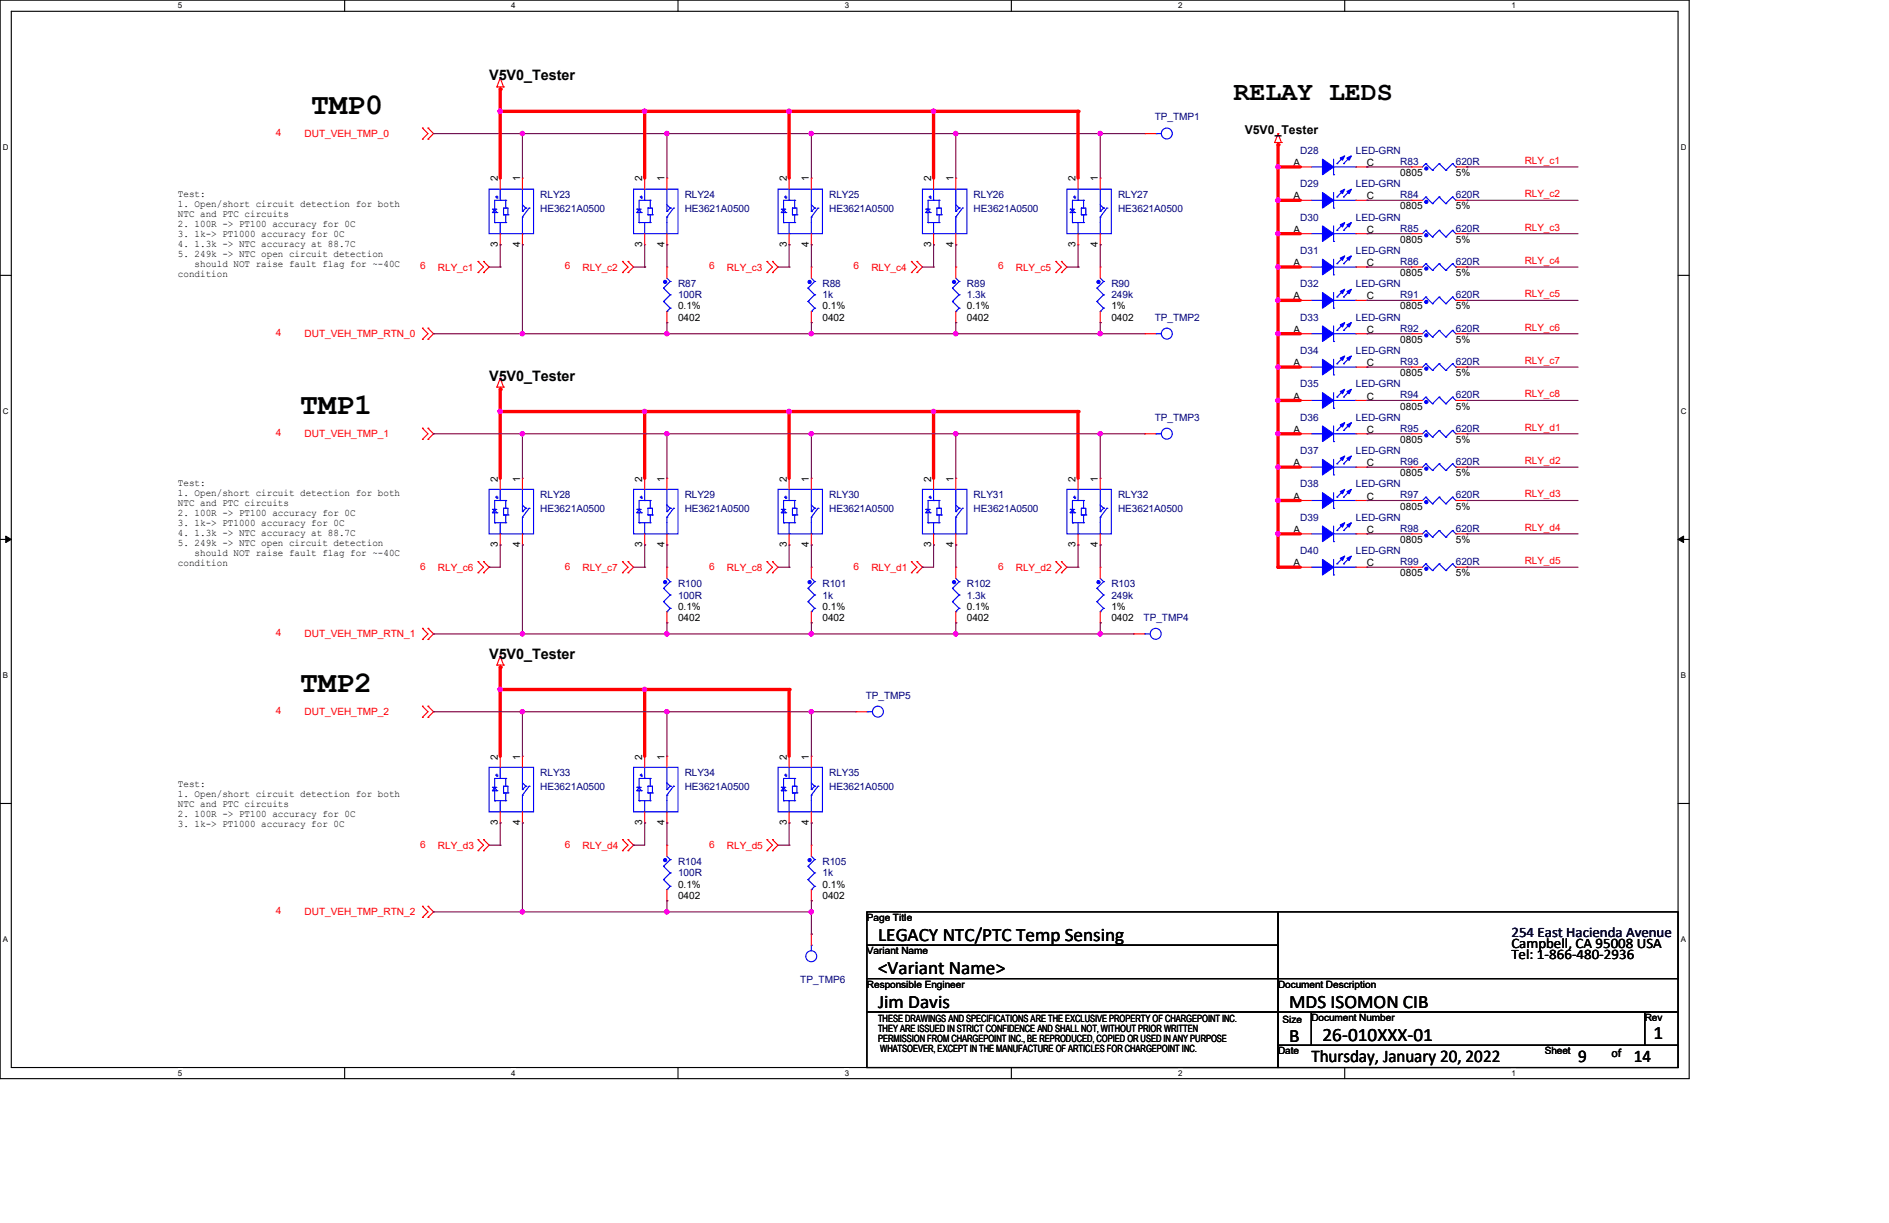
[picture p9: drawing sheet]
<svg xmlns="http://www.w3.org/2000/svg" width="432mm" height="279mm" viewBox="0 0 432 279" stroke-linecap="round" stroke-linejoin="round" font-family="sans-serif">
<defs><g id="words">
<g font-size="6.8">
<text x="71.2" y="26">TMP0</text>
<text x="68.6" y="94.6">TMP1</text>
<text x="68.6" y="158.1">TMP2</text>
</g>
<text font-size="6.1" x="282" y="22.9">RELAY LEDS</text>
<g font-size="4.3">
<text x="200.7" y="215">LEGACY NTC/PTC Temp Sensing</text>
<text x="200.7" y="222.6">&lt;Variant Name&gt;</text>
<text x="200.7" y="230.2">Jim Davis</text>
<text x="294.7" y="230.2">MDS ISOMON CIB</text>
<text x="294.7" y="238.1">B</text>
<text x="302.3" y="237.8">26-010XXX-01</text>
<text x="378" y="237.3">1</text>
</g>
<g font-size="4.1">
<text x="299.8" y="242.7">Thursday, January 20, 2022</text>
<text x="360.7" y="242.7">9</text>
<text x="373.4" y="242.7">14</text>
</g>
<g font-size="3.3">
<text x="111.8" y="18.4">V5V0_Tester</text>
<text x="111.8" y="87">V5V0_Tester</text>
<text x="111.8" y="150.5">V5V0_Tester</text>
<text x="345.5" y="216.5">Campbell, CA 95008 USA</text>
<text x="345.5" y="219.1">Tel: 1-866-480-2936</text>
</g>
<text font-size="3.3" fill="#000040" x="345.5" y="214">254 East Hacienda Avenue</text>
<g font-size="2.8">
<text x="284.5" y="30.6">V5V0_Tester</text>
<text x="368.3" y="241.5">of</text>
</g>
<g font-size="2.3" fill="#000080">
<text x="264" y="27.5">TP_TMP1</text>
<text x="297.2" y="35.1">D28</text>
<text x="309.9" y="35.1">LED-GRN</text>
<text x="320.1" y="37.7">R83</text>
<text x="332.8" y="37.7">620R</text>
<text x="123.5" y="45.3">RLY23</text>
<text x="156.5" y="45.3">RLY24</text>
<text x="189.5" y="45.3">RLY25</text>
<text x="222.5" y="45.3">RLY26</text>
<text x="255.6" y="45.3">RLY27</text>
<text x="297.2" y="42.8">D29</text>
<text x="309.9" y="42.8">LED-GRN</text>
<text x="320.1" y="45.3">R84</text>
<text x="332.8" y="45.3">620R</text>
<text x="123.5" y="48.3">HE3621A0500</text>
<text x="156.5" y="48.3">HE3621A0500</text>
<text x="189.5" y="48.3">HE3621A0500</text>
<text x="222.5" y="48.3">HE3621A0500</text>
<text x="255.6" y="48.3">HE3621A0500</text>
<text x="297.2" y="50.4">D30</text>
<text x="309.9" y="50.4">LED-GRN</text>
<text x="320.1" y="52.9">R85</text>
<text x="332.8" y="52.9">620R</text>
<text x="297.2" y="58">D31</text>
<text x="309.9" y="58">LED-GRN</text>
<text x="155" y="65.6">R87</text>
<text x="188" y="65.6">R88</text>
<text x="221" y="65.6">R89</text>
<text x="254" y="65.6">R90</text>
<text x="297.2" y="65.6">D32</text>
<text x="309.9" y="65.6">LED-GRN</text>
<text x="320.1" y="60.5">R86</text>
<text x="332.8" y="60.5">620R</text>
<text x="155" y="68.2">100R</text>
<text x="188" y="68.2">1k</text>
<text x="221" y="68.2">1.3k</text>
<text x="254" y="68.2">249k</text>
<text x="320.1" y="68.2">R91</text>
<text x="332.8" y="68.2">620R</text>
<text x="264" y="73.2">TP_TMP2</text>
<text x="297.2" y="73.2">D33</text>
<text x="309.9" y="73.2">LED-GRN</text>
<text x="320.1" y="75.8">R92</text>
<text x="332.8" y="75.8">620R</text>
<text x="297.2" y="80.9">D34</text>
<text x="309.9" y="80.9">LED-GRN</text>
<text x="320.1" y="83.4">R93</text>
<text x="332.8" y="83.4">620R</text>
<text x="297.2" y="88.5">D35</text>
<text x="309.9" y="88.5">LED-GRN</text>
<text x="320.1" y="91">R94</text>
<text x="332.8" y="91">620R</text>
<text x="264" y="96.1">TP_TMP3</text>
<text x="297.2" y="96.1">D36</text>
<text x="309.9" y="96.1">LED-GRN</text>
<text x="320.1" y="98.6">R95</text>
<text x="332.8" y="98.6">620R</text>
<text x="297.2" y="103.7">D37</text>
<text x="309.9" y="103.7">LED-GRN</text>
<text x="320.1" y="106.3">R96</text>
<text x="332.8" y="106.3">620R</text>
<text x="123.5" y="113.9">RLY28</text>
<text x="156.5" y="113.9">RLY29</text>
<text x="189.5" y="113.9">RLY30</text>
<text x="222.5" y="113.9">RLY31</text>
<text x="255.6" y="113.9">RLY32</text>
<text x="297.2" y="111.3">D38</text>
<text x="309.9" y="111.3">LED-GRN</text>
<text x="320.1" y="113.9">R97</text>
<text x="332.8" y="113.9">620R</text>
<text x="123.5" y="116.9">HE3621A0500</text>
<text x="156.5" y="116.9">HE3621A0500</text>
<text x="189.5" y="116.9">HE3621A0500</text>
<text x="222.5" y="116.9">HE3621A0500</text>
<text x="255.6" y="116.9">HE3621A0500</text>
<text x="297.2" y="119">D39</text>
<text x="309.9" y="119">LED-GRN</text>
<text x="320.1" y="121.5">R98</text>
<text x="332.8" y="121.5">620R</text>
<text x="297.2" y="126.6">D40</text>
<text x="309.9" y="126.6">LED-GRN</text>
<text x="320.1" y="129.1">R99</text>
<text x="332.8" y="129.1">620R</text>
<text x="155" y="134.2">R100</text>
<text x="155" y="136.7">100R</text>
<text x="188" y="134.2">R101</text>
<text x="188" y="136.7">1k</text>
<text x="221" y="134.2">R102</text>
<text x="221" y="136.7">1.3k</text>
<text x="254" y="134.2">R103</text>
<text x="254" y="136.7">249k</text>
<text x="261.4" y="141.8">TP_TMP4</text>
<text x="197.9" y="159.6">TP_TMP5</text>
<text x="123.5" y="177.4">RLY33</text>
<text x="156.5" y="177.4">RLY34</text>
<text x="189.5" y="177.4">RLY35</text>
<text x="123.5" y="180.4">HE3621A0500</text>
<text x="156.5" y="180.4">HE3621A0500</text>
<text x="189.5" y="180.4">HE3621A0500</text>
<text x="155" y="197.7">R104</text>
<text x="188" y="197.7">R105</text>
<text x="155" y="200.2">100R</text>
<text x="188" y="200.2">1k</text>
<text x="182.9" y="224.6">TP_TMP6</text>
</g>
<g font-size="2.3" fill="#f00">
<text x="63" y="31.1">4</text>
<text x="69.6" y="31.3">DUT_VEH_TMP_0</text>
<text x="348.5" y="37.4">RLY_c1</text>
<text x="348.5" y="45">RLY_c2</text>
<text x="348.5" y="52.7">RLY_c3</text>
<text x="96.1" y="61.6">6</text>
<text x="100.1" y="61.8">RLY_c1</text>
<text x="129.1" y="61.6">6</text>
<text x="133.1" y="61.8">RLY_c2</text>
<text x="162.1" y="61.6">6</text>
<text x="166.2" y="61.8">RLY_c3</text>
<text x="195.1" y="61.6">6</text>
<text x="199.2" y="61.8">RLY_c4</text>
<text x="228.1" y="61.6">6</text>
<text x="232.2" y="61.8">RLY_c5</text>
<text x="348.5" y="60.3">RLY_c4</text>
<text x="348.5" y="67.9">RLY_c5</text>
<text x="63" y="76.8">4</text>
<text x="69.6" y="77">DUT_VEH_TMP_RTN_0</text>
<text x="348.5" y="75.5">RLY_c6</text>
<text x="348.5" y="83.1">RLY_c7</text>
<text x="348.5" y="90.8">RLY_c8</text>
<text x="63" y="99.7">4</text>
<text x="69.6" y="99.9">DUT_VEH_TMP_1</text>
<text x="348.5" y="98.4">RLY_d1</text>
<text x="348.5" y="106">RLY_d2</text>
<text x="348.5" y="113.6">RLY_d3</text>
<text x="348.5" y="121.2">RLY_d4</text>
<text x="96.1" y="130.1">6</text>
<text x="100.1" y="130.4">RLY_c6</text>
<text x="129.1" y="130.1">6</text>
<text x="133.1" y="130.4">RLY_c7</text>
<text x="162.1" y="130.1">6</text>
<text x="166.2" y="130.4">RLY_c8</text>
<text x="195.1" y="130.1">6</text>
<text x="199.2" y="130.4">RLY_d1</text>
<text x="228.1" y="130.1">6</text>
<text x="232.2" y="130.4">RLY_d2</text>
<text x="348.5" y="128.9">RLY_d5</text>
<text x="63" y="145.4">4</text>
<text x="69.6" y="145.6">DUT_VEH_TMP_RTN_1</text>
<text x="63" y="163.2">4</text>
<text x="69.6" y="163.4">DUT_VEH_TMP_2</text>
<text x="96.1" y="193.6">6</text>
<text x="100.1" y="193.9">RLY_d3</text>
<text x="129.1" y="193.6">6</text>
<text x="133.1" y="193.9">RLY_d4</text>
<text x="162.1" y="193.6">6</text>
<text x="166.2" y="193.9">RLY_d5</text>
<text x="63" y="208.9">4</text>
<text x="69.6" y="209.1">DUT_VEH_TMP_RTN_2</text>
</g>
<g font-size="2.3">
<text x="113.8" y="41.4" transform="rotate(-90 113.8 41.4)">2</text>
<text x="118.9" y="41.4" transform="rotate(-90 118.9 41.4)">1</text>
<text x="146.8" y="41.4" transform="rotate(-90 146.8 41.4)">2</text>
<text x="151.9" y="41.4" transform="rotate(-90 151.9 41.4)">1</text>
<text x="179.8" y="41.4" transform="rotate(-90 179.8 41.4)">2</text>
<text x="184.9" y="41.4" transform="rotate(-90 184.9 41.4)">1</text>
<text x="212.9" y="41.4" transform="rotate(-90 212.9 41.4)">2</text>
<text x="217.9" y="41.4" transform="rotate(-90 217.9 41.4)">1</text>
<text x="245.9" y="41.4" transform="rotate(-90 245.9 41.4)">2</text>
<text x="251" y="41.4" transform="rotate(-90 251 41.4)">1</text>
<text x="295.7" y="37.9">A</text>
<text x="312.5" y="37.9">C</text>
<text x="320.1" y="40.2">0805</text>
<text x="332.8" y="40.2">5%</text>
<text x="40.7" y="45.1">Test:</text>
<text x="40.7" y="47.4">1. Open/short circuit detection for both</text>
<text x="295.7" y="45.6">A</text>
<text x="312.5" y="45.6">C</text>
<text x="320.1" y="47.8">0805</text>
<text x="332.8" y="47.8">5%</text>
<text x="40.7" y="49.7">NTC and PTC circuits</text>
<text x="40.7" y="51.9">2. 100R -&gt; PT100 accuracy for 0C</text>
<text x="295.7" y="53.2">A</text>
<text x="312.5" y="53.2">C</text>
<text x="40.7" y="54.2">3. 1k-&gt; PT1000 accuracy for 0C</text>
<text x="40.7" y="56.5">4. 1.3k -&gt; NTC accuracy at 88.7C</text>
<text x="40.7" y="58.8">5. 249k -&gt; NTC open circuit detection</text>
<text x="113.8" y="56.4" transform="rotate(-90 113.8 56.4)">3</text>
<text x="118.9" y="56.4" transform="rotate(-90 118.9 56.4)">4</text>
<text x="146.8" y="56.4" transform="rotate(-90 146.8 56.4)">3</text>
<text x="151.9" y="56.4" transform="rotate(-90 151.9 56.4)">4</text>
<text x="179.8" y="56.4" transform="rotate(-90 179.8 56.4)">3</text>
<text x="184.9" y="56.4" transform="rotate(-90 184.9 56.4)">4</text>
<text x="212.9" y="56.4" transform="rotate(-90 212.9 56.4)">3</text>
<text x="217.9" y="56.4" transform="rotate(-90 217.9 56.4)">4</text>
<text x="245.9" y="56.4" transform="rotate(-90 245.9 56.4)">3</text>
<text x="251" y="56.4" transform="rotate(-90 251 56.4)">4</text>
<text x="320.1" y="55.5">0805</text>
<text x="332.8" y="55.5">5%</text>
<text x="40.7" y="63.4">condition</text>
<text x="44.5" y="61.1">should NOT raise fault flag for ~-40C</text>
<text x="295.7" y="60.8">A</text>
<text x="312.5" y="60.8">C</text>
<text x="320.1" y="63.1">0805</text>
<text x="332.8" y="63.1">5%</text>
<text x="155" y="70.7">0.1%</text>
<text x="188" y="70.7">0.1%</text>
<text x="221" y="70.7">0.1%</text>
<text x="254" y="70.7">1%</text>
<text x="295.7" y="68.4">A</text>
<text x="312.5" y="68.4">C</text>
<text x="320.1" y="70.7">0805</text>
<text x="332.8" y="70.7">5%</text>
<text x="155" y="73.2">0402</text>
<text x="188" y="73.2">0402</text>
<text x="221" y="73.2">0402</text>
<text x="254" y="73.2">0402</text>
<text x="295.7" y="76">A</text>
<text x="312.5" y="76">C</text>
<text x="295.7" y="83.7">A</text>
<text x="312.5" y="83.7">C</text>
<text x="320.1" y="78.3">0805</text>
<text x="332.8" y="78.3">5%</text>
<text x="320.1" y="85.9">0805</text>
<text x="332.8" y="85.9">5%</text>
<text x="295.7" y="91.3">A</text>
<text x="312.5" y="91.3">C</text>
<text x="320.1" y="93.6">0805</text>
<text x="332.8" y="93.6">5%</text>
<text x="295.7" y="98.9">A</text>
<text x="312.5" y="98.9">C</text>
<text x="320.1" y="101.2">0805</text>
<text x="332.8" y="101.2">5%</text>
<text x="295.7" y="106.5">A</text>
<text x="312.5" y="106.5">C</text>
<text x="40.7" y="111.1">Test:</text>
<text x="40.7" y="113.4">1. Open/short circuit detection for both</text>
<text x="113.8" y="110" transform="rotate(-90 113.8 110)">2</text>
<text x="118.9" y="110" transform="rotate(-90 118.9 110)">1</text>
<text x="146.8" y="110" transform="rotate(-90 146.8 110)">2</text>
<text x="151.9" y="110" transform="rotate(-90 151.9 110)">1</text>
<text x="179.8" y="110" transform="rotate(-90 179.8 110)">2</text>
<text x="184.9" y="110" transform="rotate(-90 184.9 110)">1</text>
<text x="212.9" y="110" transform="rotate(-90 212.9 110)">2</text>
<text x="217.9" y="110" transform="rotate(-90 217.9 110)">1</text>
<text x="245.9" y="110" transform="rotate(-90 245.9 110)">2</text>
<text x="251" y="110" transform="rotate(-90 251 110)">1</text>
<text x="320.1" y="108.8">0805</text>
<text x="332.8" y="108.8">5%</text>
<text x="40.7" y="115.7">NTC and PTC circuits</text>
<text x="40.7" y="118">2. 100R -&gt; PT100 accuracy for 0C</text>
<text x="295.7" y="114.1">A</text>
<text x="312.5" y="114.1">C</text>
<text x="320.1" y="116.4">0805</text>
<text x="332.8" y="116.4">5%</text>
<text x="40.7" y="120.3">3. 1k-&gt; PT1000 accuracy for 0C</text>
<text x="40.7" y="122.6">4. 1.3k -&gt; NTC accuracy at 88.7C</text>
<text x="40.7" y="124.8">5. 249k -&gt; NTC open circuit detection</text>
<text x="113.8" y="125" transform="rotate(-90 113.8 125)">3</text>
<text x="118.9" y="125" transform="rotate(-90 118.9 125)">4</text>
<text x="146.8" y="125" transform="rotate(-90 146.8 125)">3</text>
<text x="151.9" y="125" transform="rotate(-90 151.9 125)">4</text>
<text x="179.8" y="125" transform="rotate(-90 179.8 125)">3</text>
<text x="184.9" y="125" transform="rotate(-90 184.9 125)">4</text>
<text x="212.9" y="125" transform="rotate(-90 212.9 125)">3</text>
<text x="217.9" y="125" transform="rotate(-90 217.9 125)">4</text>
<text x="245.9" y="125" transform="rotate(-90 245.9 125)">3</text>
<text x="251" y="125" transform="rotate(-90 251 125)">4</text>
<text x="295.7" y="121.8">A</text>
<text x="312.5" y="121.8">C</text>
<text x="320.1" y="124">0805</text>
<text x="332.8" y="124">5%</text>
<text x="40.7" y="129.4">condition</text>
<text x="44.5" y="127.1">should NOT raise fault flag for ~-40C</text>
<text x="295.7" y="129.4">A</text>
<text x="312.5" y="129.4">C</text>
<text x="320.1" y="131.7">0805</text>
<text x="332.8" y="131.7">5%</text>
<text x="155" y="141.8">0402</text>
<text x="155" y="139.3">0.1%</text>
<text x="188" y="139.3">0.1%</text>
<text x="188" y="141.8">0402</text>
<text x="221" y="139.3">0.1%</text>
<text x="221" y="141.8">0402</text>
<text x="254" y="139.3">1%</text>
<text x="254" y="141.8">0402</text>
<text x="113.8" y="173.5" transform="rotate(-90 113.8 173.5)">2</text>
<text x="118.9" y="173.5" transform="rotate(-90 118.9 173.5)">1</text>
<text x="146.8" y="173.5" transform="rotate(-90 146.8 173.5)">2</text>
<text x="151.9" y="173.5" transform="rotate(-90 151.9 173.5)">1</text>
<text x="179.8" y="173.5" transform="rotate(-90 179.8 173.5)">2</text>
<text x="184.9" y="173.5" transform="rotate(-90 184.9 173.5)">1</text>
<text x="40.7" y="179.7">Test:</text>
<text x="40.7" y="182">1. Open/short circuit detection for both</text>
<text x="40.7" y="184.3">NTC and PTC circuits</text>
<text x="40.7" y="186.6">2. 100R -&gt; PT100 accuracy for 0C</text>
<text x="40.7" y="188.8">3. 1k-&gt; PT1000 accuracy for 0C</text>
<text x="113.8" y="188.5" transform="rotate(-90 113.8 188.5)">3</text>
<text x="118.9" y="188.5" transform="rotate(-90 118.9 188.5)">4</text>
<text x="146.8" y="188.5" transform="rotate(-90 146.8 188.5)">3</text>
<text x="151.9" y="188.5" transform="rotate(-90 151.9 188.5)">4</text>
<text x="179.8" y="188.5" transform="rotate(-90 179.8 188.5)">3</text>
<text x="184.9" y="188.5" transform="rotate(-90 184.9 188.5)">4</text>
<text x="155" y="202.8">0.1%</text>
<text x="188" y="202.8">0.1%</text>
<text x="155" y="205.3">0402</text>
<text x="188" y="205.3">0402</text>
<text x="198.2" y="210.4">Page Title</text>
<text x="198.2" y="218">Variant Name</text>
<text x="198.2" y="225.6">Responsible Engineer</text>
<text x="292.1" y="225.6">Document Description</text>
<text x="200.7" y="233.4">THESE DRAWINGS AND SPECIFICATIONS ARE THE EXCLUSIVE PROPERTY OF CHARGEPOINT INC.</text>
<text x="293.2" y="233.8">Size</text>
<text x="299.8" y="233.3">Document Number</text>
<text x="376" y="233.3">Rev</text>
<text x="200.7" y="235.7">THEY ARE ISSUED IN STRICT CONFIDENCE AND SHALL NOT, WITHOUT PRIOR WRITTEN</text>
<text x="200.7" y="238">PERMISSION FROM CHARGEPOINT INC., BE REPRODUCED, COPIED OR USED IN ANY PURPOSE</text>
<text x="201.2" y="240.4">WHATSOEVER, EXCEPT IN THE MANUFACTURE OF ARTICLES FOR CHARGEPOINT INC.</text>
<text x="292.1" y="240.9">Date</text>
<text x="353.1" y="240.9">Sheet</text>
</g>
<g font-size="1.8">
<text x="40.7" y="1.9">5</text>
<text x="116.9" y="1.9">4</text>
<text x="193.1" y="1.9">3</text>
<text x="269.3" y="1.9">2</text>
<text x="345.5" y="1.9">1</text>
<text x=".7" y="34.3">D</text>
<text x="384.2" y="34.3">D</text>
<text x=".7" y="94.7">C</text>
<text x="384.2" y="94.7">C</text>
<text x=".7" y="155">B</text>
<text x="384.2" y="155">B</text>
<text x=".7" y="215.3">A</text>
<text x="384.2" y="215.3">A</text>
<text x="40.7" y="245.7">5</text>
<text x="116.9" y="245.7">4</text>
<text x="193.1" y="245.7">3</text>
<text x="269.3" y="245.7">2</text>
<text x="345.5" y="245.7">1</text>
</g>
</g></defs>
<path d="M0 0h386.1v246.4h-386.1zM2.6 2.6h381v241.3h-381z" fill="none" stroke="#000" stroke-width=".25"/>
<g fill="#fff">
<path d="M40.7 .3h1v2h-1z"/>
<path d="M40.7 244.1h1v2h-1z"/>
</g>
<path d="M78.8 0v2.6M78.8 243.9v2.5" fill="none" stroke="#000" stroke-width=".25"/>
<g fill="#fff">
<path d="M116.9 .3h1v2h-1z"/>
<path d="M116.9 244.1h1v2h-1z"/>
</g>
<path d="M155 0v2.6M155 243.9v2.5" fill="none" stroke="#000" stroke-width=".25"/>
<g fill="#fff">
<path d="M193.1 .3h1v2h-1z"/>
<path d="M193.1 244.1h1v2h-1z"/>
</g>
<path d="M231.2 0v2.6M231.2 243.9v2.5" fill="none" stroke="#000" stroke-width=".25"/>
<g fill="#fff">
<path d="M269.3 .3h1v2h-1z"/>
<path d="M269.3 244.1h1v2h-1z"/>
</g>
<path d="M307.4 0v2.6M307.4 243.9v2.5" fill="none" stroke="#000" stroke-width=".25"/>
<g fill="#fff">
<path d="M345.5 .3h1v2h-1z"/>
<path d="M345.5 244.1h1v2h-1z"/>
<path d="M.7 32.7h1.2v2h-1.2z"/>
<path d="M384.2 32.7h1.3v2h-1.3z"/>
<path d="M.7 93h1.2v2h-1.2z"/>
<path d="M384.2 93h1.3v2h-1.3z"/>
</g>
<path d="M0 62.9h2.6M383.6 62.9h2.5" fill="none" stroke="#000" stroke-width=".25"/>
<g fill="#fff">
<path d="M.7 153.4h1.2v2h-1.2z"/>
<path d="M384.2 153.4h1.2v2h-1.2z"/>
</g>
<path d="M0 123.2h2.6M383.6 123.2h2.5" fill="none" stroke="#000" stroke-width=".25"/>
<path d="M1.3 122.5l1.3 .7-1.3 .8zM383.6 123.2l1.3-.7v1.5z" fill="#000" stroke="#000" stroke-width=".23"/>
<g fill="#fff">
<path d="M.7 213.7h1.2v2h-1.2z"/>
<path d="M384.2 213.7h1.2v2h-1.2z"/>
</g>
<path d="M0 183.6h2.6M383.6 183.6h2.5M198.2 215.9h93.9v7.7h-93.9zM198.2 208.3h93.9v7.6h-93.9zM292.1 208.3h91.5v15.3h-91.5zM198.2 231.2h93.9v12.7h-93.9zM198.2 223.6h93.9v7.6h-93.9zM292.1 231.2h7.7v7.6h-7.7zM292.1 238.8h91.5v5.1h-91.5zM292.1 223.6h91.5v7.6h-91.5zM299.8 231.2h76.2v7.6h-76.2zM376 231.2h7.6v7.6h-7.6z" fill="none" stroke="#000" stroke-width=".25"/>
<g fill="none" stroke="#f00" stroke-width=".25">
<path d="M113.6 19.9h.1M113.6 19.9h1.5M114.3 17.8h.1M114.3 19.9v.5M114.3 17.8l-.7 2.1M114.3 17.8l.8 2.1M115.1 19.9h.1M96.6 29.3h.1M96.6 31.8h.1M96.6 29.3l1.2 1.2-1.2 1.3M97.8 29.3h.1M97.8 31.8h.1"/>
<path d="M97.8 29.3l1.3 1.2-1.3 1.3M114.3 20.4h.1M261.7 30.5h.1M261.7 30.5h2.5M291.4 32.6h.1M291.4 32.6h1.5M292.1 33.1h.1M292.1 30.5h.1M292.1 32.6v.5M292.1 30.5l-.7 2.1M292.1 30.5l.8 2.1M292.9 32.6h.1"/>
<path d="M297.2 38.1h.1M297.2 38.1h2.6M309.9 38.1h2.6M312.5 38.1h.1M322.6 38.1h.1M322.6 38.1h2.6M332.8 38.1h2.5M335.3 38.1h.1M109.3 59.7h.1M109.3 59.7l1.2 1.3-1.2 1.3M110.5 59.7h.1M110.5 59.7l1.3 1.3-1.3 1.3"/>
<path d="M114.3 40.7h.1M114.3 55.9h.1M114.3 40.7v2.5M114.3 53.4v2.5M119.4 40.7h.1M119.4 55.9h.1M119.4 40.7v2.5M119.4 53.4v2.5M142.3 59.7h.1M142.3 59.7l1.3 1.3-1.3 1.3M143.6 59.7h.1M143.6 59.7l1.2 1.3-1.2 1.3"/>
<path d="M147.4 40.7h.1M147.4 55.9h.1M147.4 40.7v2.5M147.4 53.4v2.5M152.4 40.7h.1M152.4 55.9h.1M152.4 40.7v2.5M152.4 53.4v2.5M175.3 59.7h.1M175.3 59.7l1.3 1.3-1.3 1.3M176.6 59.7h.1M176.6 59.7l1.2 1.3-1.2 1.3"/>
<path d="M180.4 40.7h.1M180.4 55.9h.1M180.4 40.7v2.5M180.4 53.4v2.5M185.5 40.7h.1M185.5 55.9h.1M185.5 40.7v2.5M185.5 53.4v2.5M208.3 59.7h.1M208.3 59.7l1.3 1.3-1.3 1.3M209.6 59.7h.1M209.6 59.7l1.3 1.3-1.3 1.3"/>
<path d="M213.4 40.7h.1M213.4 55.9h.1M213.4 40.7v2.5M213.4 53.4v2.5M218.5 40.7h.1M218.5 55.9h.1M218.5 40.7v2.5M218.5 53.4v2.5M241.3 59.7h.1M241.3 59.7l1.3 1.3-1.3 1.3M242.6 59.7h.1M242.6 59.7l1.3 1.3-1.3 1.3"/>
<path d="M246.4 40.7h.1M246.4 55.9h.1M246.4 40.7v2.5M246.4 53.4v2.5M251.5 40.7h.1M251.5 55.9h.1M251.5 40.7v2.5M251.5 53.4v2.5M297.2 53.4h.1M297.2 45.8h.1M297.2 53.4h2.6M297.2 45.8h2.6"/>
<path d="M309.9 53.4h2.6M309.9 45.8h2.6M312.5 53.4h.1M312.5 45.8h.1M322.6 53.4h.1M322.6 45.8h.1M322.6 53.4h2.6M322.6 45.8h2.6M332.8 53.4h2.5M332.8 45.8h2.5M335.3 53.4h.1M335.3 45.8h.1"/>
<path d="M96.6 75h.1M96.6 77.5h.1M96.6 75l1.2 1.2-1.2 1.3M97.8 75h.1M97.8 77.5h.1M97.8 75l1.3 1.2-1.3 1.3M109.3 62.3h.1M110.5 62.3h.1M142.3 62.3h.1M143.6 62.3h.1M152.4 61h.1M152.4 73.7h.1"/>
<path d="M152.4 61v2.5M152.4 71.2v2.5M175.3 62.3h.1M176.6 62.3h.1M185.5 61h.1M185.5 73.7h.1M185.5 61v2.5M185.5 71.2v2.5M208.3 62.3h.1M209.6 62.3h.1M218.5 61h.1M218.5 73.7h.1"/>
<path d="M218.5 61v2.5M218.5 71.2v2.5M241.3 62.3h.1M242.6 62.3h.1M251.5 61h.1M251.5 73.7h.1M251.5 61v2.5M251.5 71.2v2.5M261.7 76.2h.1M261.7 76.2h2.5M297.2 76.2h.1M297.2 61h.1"/>
<path d="M297.2 68.6h.1M297.2 61h2.6M297.2 76.2h2.6M297.2 68.6h2.6M309.9 61h2.6M309.9 76.2h2.6M309.9 68.6h2.6M312.5 76.2h.1M312.5 61h.1M312.5 68.6h.1M322.6 61h.1M322.6 76.2h.1"/>
<path d="M322.6 68.6h.1M322.6 61h2.6M322.6 76.2h2.6M322.6 68.6h2.6M332.8 61h2.5M332.8 76.2h2.5M332.8 68.6h2.5M335.3 61h.1M335.3 76.2h.1M335.3 68.6h.1M96.6 97.8h.1M96.6 97.8l1.2 1.3-1.2 1.3"/>
<path d="M97.8 97.8h.1M97.8 97.8l1.3 1.3-1.3 1.3M113.6 88.4h.1M113.6 88.4h1.5M114.3 88.9h.1M114.3 86.4h.1M114.3 88.4v.5M114.3 86.4l-.7 2M114.3 86.4l.8 2M115.1 88.4h.1M261.7 99.1h.1M261.7 99.1h2.5"/>
<path d="M297.2 99.1h.1M297.2 83.9h.1M297.2 91.5h.1M297.2 83.9h2.6M297.2 99.1h2.6M297.2 91.5h2.6M309.9 83.9h2.6M309.9 99.1h2.6M309.9 91.5h2.6M312.5 99.1h.1M312.5 83.9h.1M312.5 91.5h.1"/>
<path d="M322.6 83.9h.1M322.6 99.1h.1M322.6 91.5h.1M322.6 83.9h2.6M322.6 99.1h2.6M322.6 91.5h2.6M332.8 83.9h2.5M332.8 99.1h2.5M332.8 91.5h2.5M335.3 83.9h.1M335.3 99.1h.1M335.3 91.5h.1"/>
<path d="M96.6 100.4h.1M97.8 100.4h.1M114.3 109.3h.1M114.3 109.3v2.5M119.4 109.3h.1M119.4 109.3v2.5M147.4 109.3h.1M147.4 109.3v2.5M152.4 109.3h.1M152.4 109.3v2.5M180.4 109.3h.1M180.4 109.3v2.5"/>
<path d="M185.5 109.3h.1M185.5 109.3v2.5M213.4 109.3h.1M213.4 109.3v2.5M218.5 109.3h.1M218.5 109.3v2.5M246.4 109.3h.1M246.4 109.3v2.5M251.5 109.3h.1M251.5 109.3v2.5M297.2 114.3h.1M297.2 106.7h.1"/>
<path d="M297.2 106.7h2.6M297.2 114.3h2.6M309.9 106.7h2.6M309.9 114.3h2.6M312.5 114.3h.1M312.5 106.7h.1M322.6 106.7h.1M322.6 114.3h.1M322.6 106.7h2.6M322.6 114.3h2.6M332.8 106.7h2.5M332.8 114.3h2.5"/>
<path d="M335.3 106.7h.1M335.3 114.3h.1M109.3 128.3h.1M109.3 130.9h.1M109.3 128.3l1.2 1.3-1.2 1.3M110.5 128.3h.1M110.5 130.9h.1M110.5 128.3l1.3 1.3-1.3 1.3M114.3 124.5h.1M114.3 122v2.5M119.4 124.5h.1M119.4 122v2.5"/>
<path d="M142.3 128.3h.1M142.3 130.9h.1M142.3 128.3l1.3 1.3-1.3 1.3M143.6 128.3h.1M143.6 130.9h.1M143.6 128.3l1.2 1.3-1.2 1.3M147.4 124.5h.1M147.4 122v2.5M152.4 129.6h.1M152.4 124.5h.1M152.4 122v2.5M152.4 129.6v2.5"/>
<path d="M152.4 139.7v2.6M175.3 128.3h.1M175.3 130.9h.1M175.3 128.3l1.3 1.3-1.3 1.3M176.6 128.3h.1M176.6 130.9h.1M176.6 128.3l1.2 1.3-1.2 1.3M180.4 124.5h.1M180.4 122v2.5M185.5 129.6h.1M185.5 124.5h.1M185.5 122v2.5"/>
<path d="M185.5 129.6v2.5M185.5 139.7v2.6M208.3 128.3h.1M208.3 130.9h.1M208.3 128.3l1.3 1.3-1.3 1.3M209.6 128.3h.1M209.6 130.9h.1M209.6 128.3l1.3 1.3-1.3 1.3M213.4 124.5h.1M213.4 122v2.5M218.5 129.6h.1M218.5 124.5h.1"/>
<path d="M218.5 122v2.5M218.5 129.6v2.5M218.5 139.7v2.6M241.3 128.3h.1M241.3 130.9h.1M241.3 128.3l1.3 1.3-1.3 1.3M242.6 128.3h.1M242.6 130.9h.1M242.6 128.3l1.3 1.3-1.3 1.3M246.4 124.5h.1M246.4 122v2.5M251.5 124.5h.1"/>
<path d="M251.5 129.6h.1M251.5 122v2.5M251.5 129.6v2.5M251.5 139.7v2.6M297.2 122h.1M297.2 129.6h.1M297.2 122h2.6M297.2 129.6h2.6M309.9 122h2.6M309.9 129.6h2.6M312.5 122h.1M312.5 129.6h.1"/>
<path d="M322.6 122h.1M322.6 129.6h.1M322.6 122h2.6M322.6 129.6h2.6M332.8 122h2.5M332.8 129.6h2.5M335.3 122h.1M335.3 129.6h.1M96.6 143.6h.1M96.6 146.1h.1M96.6 143.6l1.2 1.2-1.2 1.3M97.8 143.6h.1"/>
<path d="M97.8 146.1h.1M97.8 143.6l1.3 1.2-1.3 1.3M113.6 151.9h.1M113.6 151.9h1.5M114.3 152.4h.1M114.3 149.9h.1M114.3 151.9v.5M114.3 149.9l-.7 2M114.3 149.9l.8 2M115.1 151.9h.1M152.4 142.3h.1M185.5 142.3h.1"/>
<path d="M218.5 142.3h.1M251.5 142.3h.1M259.1 144.8h.1M259.1 144.8h2.6M96.6 161.3h.1M96.6 163.9h.1M96.6 161.3l1.2 1.3-1.2 1.3M97.8 161.3h.1M97.8 163.9h.1M97.8 161.3l1.3 1.3-1.3 1.3M114.3 172.8h.1M114.3 172.8v2.5"/>
<path d="M119.4 172.8h.1M119.4 172.8v2.5M147.4 172.8h.1M147.4 172.8v2.5M152.4 172.8h.1M152.4 172.8v2.5M180.4 172.8h.1M180.4 172.8v2.5M185.5 172.8h.1M185.5 172.8v2.5M195.6 162.6h.1M195.6 162.6h2.6"/>
<path d="M109.3 191.8h.1M109.3 194.4h.1M109.3 191.8l1.2 1.3-1.2 1.3M110.5 191.8h.1M110.5 194.4h.1M110.5 191.8l1.3 1.3-1.3 1.3M114.3 188h.1M114.3 185.5v2.5M119.4 188h.1M119.4 185.5v2.5M142.3 191.8h.1M142.3 194.4h.1"/>
<path d="M142.3 191.8l1.3 1.3-1.3 1.3M143.6 191.8h.1M143.6 194.4h.1M143.6 191.8l1.2 1.3-1.2 1.3M147.4 188h.1M147.4 185.5v2.5M152.4 188h.1M152.4 193.1h.1M152.4 185.5v2.5M152.4 193.1v2.5M175.3 191.8h.1M175.3 194.4h.1"/>
<path d="M175.3 191.8l1.3 1.3-1.3 1.3M176.6 191.8h.1M176.6 194.4h.1M176.6 191.8l1.2 1.3-1.2 1.3M180.4 188h.1M180.4 185.5v2.5M185.5 188h.1M185.5 193.1h.1M185.5 185.5v2.5M185.5 193.1v2.5M96.6 207.1h.1M96.6 209.6h.1"/>
<path d="M96.6 207.1l1.2 1.2-1.2 1.3M97.8 207.1h.1M97.8 209.6h.1M97.8 207.1l1.3 1.2-1.3 1.3M152.4 205.8h.1M152.4 203.2v2.6M185.5 213.4h.1M185.5 205.8h.1M185.5 203.2v2.6M185.5 213.4v2.5"/>
</g>
<g fill="none" stroke="#00f" stroke-width=".25">
<path d="M264.2 30.5h.1M264.2 30.5h1.3M299.8 38.1h2.5M302.3 38.1h.1M304.8 39.9h.1M304.8 36.4v3.5M304.8 38.1h5.1M305.6 37.4h.1M307.1 37.4h.1M307.1 35.9l-1.5 1.5M308.7 35.9l-1.6 1.5M309.9 38.1h.1"/>
<path d="M325.9 37.4h.1M325.9 37.4l-.7 .7M325.9 37.4l1.5 1.5M327.4 38.9h.1M329 37.4h.1M329 37.4l-1.6 1.5M329 37.4l1.5 1.5M330.5 38.9h.1M332 37.4h.1M332 37.4l-1.5 1.5M332 37.4l.8 .7M332.8 38.1h.1"/>
<path d="M111.8 43.2h10.2v10.2h-10.2zM112.6 47.8h.1M112.6 48.6h.1M112.6 47.8h1M112.6 48.6h1M113.1 50.8h.1M113.1 47.8h.1M113.1 50.8h2.5M113.1 47.8l.5 .8M113.1 47.8l-.5 .8M113.3 45h.1M113.3 45h.5"/>
<path d="M113.6 48.6h.1M113.6 45.3h.1M113.6 44.7v.6M114.3 45.8h.1M114.3 53.4h.1M114.3 43.2v2.6M114.3 50.8v2.6M115.1 49.1h.1M115.1 47.5h.1M115.1 47.5h1v1.6M115.1 49.1h1M115.1 47.5v1.6"/>
<path d="M115.6 45.8h.1M115.6 50.8h.1M115.6 47.5h.1M115.6 49.1h.1M115.6 45.8h-2.5v5M115.6 45.8v1.7M115.6 49.1v1.7M116.1 49.1h.1M119.4 48.3h.1M119.4 53.4h.1M119.4 49.6h.1M119.4 43.2v5.1"/>
<path d="M119.4 49.6v3.8M119.4 46.8l.8 .7M120.2 47.5h.1M120.2 47.5l-.8 .8M120.9 47.5h.1M120.9 47.5l-1.5 2.1M144.8 43.2h10.2v10.2h-10.2zM145.6 47.8h.1M145.6 48.6h.1M145.6 47.8h1M145.6 48.6h1M146.1 50.8h.1"/>
<path d="M146.1 47.8h.1M146.1 50.8h2.5M146.1 47.8l.5 .8M146.1 47.8l-.5 .8M146.3 45h.1M146.3 45h.6M146.6 48.6h.1M146.6 45.3h.1M146.6 44.7v.6M147.4 45.8h.1M147.4 53.4h.1M147.4 43.2v2.6"/>
<path d="M147.4 50.8v2.6M148.1 49.1h.1M148.1 47.5h.1M148.1 47.5h1v1.6M148.1 49.1h1M148.1 47.5v1.6M148.6 45.8h.1M148.6 50.8h.1M148.6 47.5h.1M148.6 49.1h.1M148.6 45.8h-2.5v5M148.6 45.8v1.7"/>
<path d="M148.6 49.1v1.7M149.1 49.1h.1M152.4 48.3h.1M152.4 53.4h.1M152.4 49.6h.1M152.4 43.2v5.1M152.4 49.6v3.8M152.4 46.8l.8 .7M153.2 47.5h.1M153.2 47.5l-.8 .8M154 47.5h.1M154 47.5l-1.6 2.1"/>
<path d="M177.8 43.2h10.2v10.2h-10.2zM178.6 47.8h.1M178.6 48.6h.1M178.6 47.8h1M178.6 48.6h1M179.1 50.8h.1M179.1 47.8h.1M179.1 50.8h2.6M179.1 47.8l.5 .8M179.1 47.8l-.5 .8M179.4 45h.1M179.4 45h.5"/>
<path d="M179.6 48.6h.1M179.6 45.3h.1M179.6 44.7v.6M180.4 45.8h.1M180.4 53.4h.1M180.4 43.2v2.6M180.4 50.8v2.6M181.1 49.1h.1M181.1 47.5h.1M181.1 47.5h1.1v1.6M181.1 47.5v1.6M181.1 49.1h1.1"/>
<path d="M181.7 45.8h.1M181.7 50.8h.1M181.7 47.5h.1M181.7 49.1h.1M181.7 45.8h-2.6v5M181.7 45.8v1.7M181.7 49.1v1.7M182.2 49.1h.1M185.5 48.3h.1M185.5 53.4h.1M185.5 49.6h.1M185.5 43.2v5.1"/>
<path d="M185.5 49.6v3.8M185.5 46.8l.7 .7M186.2 47.5h.1M186.2 47.5l-.7 .8M187 47.5h.1M187 47.5l-1.5 2.1M210.9 43.2h10.1v10.2h-10.1zM211.6 47.8h.1M211.6 48.6h.1M211.6 47.8h1M211.6 48.6h1M212.1 50.8h.1"/>
<path d="M212.1 47.8h.1M212.1 50.8h2.6M212.1 47.8l.5 .8M212.1 47.8l-.5 .8M212.4 45h.1M212.4 45h.5M212.6 48.6h.1M212.6 45.3h.1M212.6 44.7v.6M213.4 45.8h.1M213.4 53.4h.1M213.4 43.2v2.6"/>
<path d="M213.4 50.8v2.6M214.2 49.1h.1M214.2 47.5h.1M214.2 47.5h1v1.6M214.2 49.1h1M214.2 47.5v1.6M214.7 45.8h.1M214.7 50.8h.1M214.7 47.5h.1M214.7 49.1h.1M214.7 45.8h-2.6v5M214.7 45.8v1.7"/>
<path d="M214.7 49.1v1.7M215.2 49.1h.1M218.5 48.3h.1M218.5 53.4h.1M218.5 49.6h.1M218.5 43.2v5.1M218.5 49.6v3.8M218.5 46.8l.7 .7M219.2 47.5h.1M219.2 47.5l-.7 .8M220 47.5h.1M220 47.5l-1.5 2.1"/>
<path d="M243.9 43.2h10.1v10.2h-10.1zM244.6 47.8h.1M244.6 48.6h.1M244.6 47.8h1.1M244.6 48.6h1.1M245.2 50.8h.1M245.2 47.8h.1M245.2 50.8h2.5M245.2 47.8l.5 .8M245.2 47.8l-.6 .8M245.4 45h.1M245.4 45h.5"/>
<path d="M245.7 48.6h.1M245.7 45.3h.1M245.7 44.7v.6M246.4 45.8h.1M246.4 53.4h.1M246.4 43.2v2.6M246.4 50.8v2.6M247.2 49.1h.1M247.2 47.5h.1M247.2 47.5h1v1.6M247.2 49.1h1M247.2 47.5v1.6"/>
<path d="M247.7 45.8h.1M247.7 50.8h.1M247.7 47.5h.1M247.7 49.1h.1M247.7 45.8h-2.5v5M247.7 45.8v1.7M247.7 49.1v1.7M248.2 49.1h.1M251.5 48.3h.1M251.5 53.4h.1M251.5 49.6h.1M251.5 43.2v5.1"/>
<path d="M251.5 49.6v3.8M251.5 46.8l.8 .7M252.3 47.5h.1M252.3 47.5l-.8 .8M253 47.5h.1M253 47.5l-1.5 2.1M299.8 45.8h2.5M299.8 53.4h2.5M302.3 53.4h.1M302.3 45.8h.1M304.8 55.2h.1M304.8 47.5h.1"/>
<path d="M304.8 45.8h5.1M304.8 44v3.5M304.8 51.6v3.6M304.8 59.2v3.6M304.8 53.4h5.1M305.6 52.6h.1M305.6 45h.1M307.1 52.6h.1M307.1 45h.1M307.1 51.1l-1.5 1.5M307.1 58.7l-1.5 1.5M307.1 43.5l-1.5 1.5"/>
<path d="M308.7 51.1l-1.6 1.5M308.7 58.7l-1.6 1.5M308.7 43.5l-1.6 1.5M309.9 53.4h.1M309.9 45.8h.1M325.9 52.6h.1M325.9 45h.1M325.9 52.6l-.7 .8M325.9 52.6l1.5 1.5M325.9 45l-.7 .8M325.9 45l1.5 1.5M327.4 54.1h.1"/>
<path d="M327.4 46.5h.1M329 52.6h.1M329 45h.1M329 52.6l-1.6 1.5M329 52.6l1.5 1.5M329 45l-1.6 1.5M329 45l1.5 1.5M330.5 54.1h.1M330.5 46.5h.1M332 52.6h.1M332 45h.1M332 52.6l-1.5 1.5"/>
<path d="M332 52.6l.8 .8M332 45l-1.5 1.5M332 45l.8 .8M332.8 53.4h.1M332.8 45.8h.1M151.7 65.8h.1M151.7 68.9h.1M151.7 65.8l1.5 1.6M151.7 68.9l1.5 1.5M152.4 71.2h.1M152.4 63.5l.8 .8M153.2 64.3h.1"/>
<path d="M153.2 67.4h.1M153.2 70.4h.1M153.2 64.3l-1.5 1.5M153.2 67.4l-1.5 1.5M153.2 70.4l-.8 .8M184.7 65.8h.1M184.7 68.9h.1M184.7 65.8l1.5 1.6M184.7 68.9l1.5 1.5M185.5 71.2h.1M185.5 63.5l.7 .8M186.2 64.3h.1"/>
<path d="M186.2 67.4h.1M186.2 70.4h.1M186.2 64.3l-1.5 1.5M186.2 67.4l-1.5 1.5M186.2 70.4l-.7 .8M217.7 65.8h.1M217.7 68.9h.1M217.7 65.8l1.5 1.6M217.7 68.9l1.5 1.5M218.5 71.2h.1M218.5 63.5l.7 .8M219.2 64.3h.1"/>
<path d="M219.2 67.4h.1M219.2 70.4h.1M219.2 64.3l-1.5 1.5M219.2 67.4l-1.5 1.5M219.2 70.4l-.7 .8M250.7 65.8h.1M250.7 68.9h.1M250.7 65.8l1.6 1.6M250.7 68.9l1.6 1.5M251.5 71.2h.1M251.5 63.5l.8 .8M252.3 64.3h.1"/>
<path d="M252.3 67.4h.1M252.3 70.4h.1M252.3 64.3l-1.6 1.5M252.3 67.4l-1.6 1.5M252.3 70.4l-.8 .8M264.2 76.2h.1M264.2 76.2h1.3M299.8 76.2h2.5M299.8 61h2.5M299.8 68.6h2.5M302.3 76.2h.1M302.3 61h.1"/>
<path d="M302.3 68.6h.1M304.8 78h.1M304.8 62.8h.1M304.8 70.4h.1M304.8 66.8v3.6M304.8 74.5v3.5M304.8 76.2h5.1M304.8 61h5.1M304.8 68.6h5.1M305.6 75.5h.1M305.6 60.2h.1M305.6 67.9h.1"/>
<path d="M307.1 75.5h.1M307.1 60.2h.1M307.1 67.9h.1M307.1 74l-1.5 1.5M307.1 66.3l-1.5 1.6M308.7 74l-1.6 1.5M308.7 66.3l-1.6 1.6M309.9 76.2h.1M309.9 61h.1M309.9 68.6h.1M325.9 60.2h.1M325.9 75.5h.1"/>
<path d="M325.9 67.9h.1M325.9 60.2l-.7 .8M325.9 60.2l1.5 1.6M325.9 75.5l-.7 .7M325.9 75.5l1.5 1.5M325.9 67.9l-.7 .7M325.9 67.9l1.5 1.5M327.4 61.8h.1M327.4 77h.1M327.4 69.4h.1M329 60.2h.1M329 75.5h.1"/>
<path d="M329 67.9h.1M329 60.2l-1.6 1.6M329 60.2l1.5 1.6M329 75.5l-1.6 1.5M329 75.5l1.5 1.5M329 67.9l-1.6 1.5M329 67.9l1.5 1.5M330.5 61.8h.1M330.5 77h.1M330.5 69.4h.1M332 60.2h.1M332 75.5h.1"/>
<path d="M332 67.9h.1M332 60.2l-1.5 1.6M332 60.2l.8 .8M332 75.5l-1.5 1.5M332 75.5l.8 .7M332 67.9l-1.5 1.5M332 67.9l.8 .7M332.8 61h.1M332.8 76.2h.1M332.8 68.6h.1M264.2 99.1h.1M264.2 99.1h1.3"/>
<path d="M299.8 99.1h2.5M299.8 83.9h2.5M299.8 91.5h2.5M302.3 99.1h.1M302.3 83.9h.1M302.3 91.5h.1M304.8 85.6h.1M304.8 93.3h.1M304.8 82.1v3.5M304.8 89.7v3.6M304.8 97.3v3.6M304.8 99.1h5.1"/>
<path d="M304.8 83.9h5.1M304.8 91.5h5.1M305.6 98.3h.1M305.6 83.1h.1M305.6 90.7h.1M307.1 98.3h.1M307.1 83.1h.1M307.1 90.7h.1M307.1 96.8l-1.5 1.5M307.1 81.6l-1.5 1.5M307.1 89.2l-1.5 1.5M308.7 96.8l-1.6 1.5"/>
<path d="M308.7 81.6l-1.6 1.5M308.7 89.2l-1.6 1.5M309.9 99.1h.1M309.9 83.9h.1M309.9 91.5h.1M325.9 83.1h.1M325.9 98.3h.1M325.9 90.7h.1M325.9 83.1l-.7 .8M325.9 83.1l1.5 1.5M325.9 98.3l-.7 .8M325.9 98.3l1.5 1.6"/>
<path d="M325.9 90.7l-.7 .8M325.9 90.7l1.5 1.5M327.4 84.6h.1M327.4 99.9h.1M327.4 92.2h.1M329 83.1h.1M329 98.3h.1M329 90.7h.1M329 83.1l-1.6 1.5M329 83.1l1.5 1.5M329 98.3l-1.6 1.6M329 98.3l1.5 1.6"/>
<path d="M329 90.7l-1.6 1.5M329 90.7l1.5 1.5M330.5 84.6h.1M330.5 99.9h.1M330.5 92.2h.1M332 83.1h.1M332 98.3h.1M332 90.7h.1M332 83.1l-1.5 1.5M332 83.1l.8 .8M332 98.3l-1.5 1.6M332 98.3l.8 .8"/>
<path d="M332 90.7l-1.5 1.5M332 90.7l.8 .8M332.8 83.9h.1M332.8 99.1h.1M332.8 91.5h.1M111.8 111.8h10.2v10.2h-10.2zM112.6 116.4h.1M112.6 117.1h.1M112.6 116.4h1M112.6 117.1h1M113.1 119.4h.1M113.1 116.4h.1"/>
<path d="M113.1 119.4h2.5M113.1 116.4l.5 .7M113.1 116.4l-.5 .7M113.3 113.6h.1M113.3 113.6h.5M113.6 117.1h.1M113.6 113.8h.1M113.6 113.3v.5M114.3 114.3h.1M114.3 111.8v2.5M114.3 119.4v2.6M115.1 117.6h.1"/>
<path d="M115.1 116.1h.1M115.1 116.1h1v1.5M115.1 117.6h1M115.1 116.1v1.5M115.6 114.3h.1M115.6 119.4h.1M115.6 116.1h.1M115.6 117.6h.1M115.6 114.3h-2.5v5.1M115.6 114.3v1.8M115.6 117.6v1.8M116.1 117.6h.1"/>
<path d="M119.4 116.9h.1M119.4 118.2h.1M119.4 111.8v5.1M119.4 118.2v3.8M119.4 115.4l.8 .7M120.2 116.1h.1M120.2 116.1l-.8 .8M120.9 116.1h.1M120.9 116.1l-1.5 2.1M144.8 111.8h10.2v10.2h-10.2zM145.6 116.4h.1M145.6 117.1h.1"/>
<path d="M145.6 116.4h1M145.6 117.1h1M146.1 119.4h.1M146.1 116.4h.1M146.1 119.4h2.5M146.1 116.4l.5 .7M146.1 116.4l-.5 .7M146.3 113.6h.1M146.3 113.6h.6M146.6 117.1h.1M146.6 113.8h.1M146.6 113.3v.5"/>
<path d="M147.4 114.3h.1M147.4 111.8v2.5M147.4 119.4v2.6M148.1 117.6h.1M148.1 116.1h.1M148.1 116.1h1v1.5M148.1 116.1v1.5M148.1 117.6h1M148.6 114.3h.1M148.6 119.4h.1M148.6 116.1h.1M148.6 117.6h.1"/>
<path d="M148.6 114.3v1.8M148.6 117.6v1.8M148.6 114.3h-2.5v5.1M149.1 117.6h.1M152.4 116.9h.1M152.4 118.2h.1M152.4 111.8v5.1M152.4 118.2v3.8M152.4 115.4l.8 .7M153.2 116.1h.1M153.2 116.1l-.8 .8M154 116.1h.1"/>
<path d="M154 116.1l-1.6 2.1M177.8 111.8h10.2v10.2h-10.2zM178.6 116.4h.1M178.6 117.1h.1M178.6 116.4h1M178.6 117.1h1M179.1 119.4h.1M179.1 116.4h.1M179.1 119.4h2.6M179.1 116.4l.5 .7M179.1 116.4l-.5 .7M179.4 113.6h.1"/>
<path d="M179.4 113.6h.5M179.6 117.1h.1M179.6 113.8h.1M179.6 113.3v.5M180.4 114.3h.1M180.4 111.8v2.5M180.4 119.4v2.6M181.1 117.6h.1M181.1 116.1h.1M181.1 116.1h1.1v1.5M181.1 116.1v1.5M181.1 117.6h1.1"/>
<path d="M181.7 114.3h.1M181.7 119.4h.1M181.7 116.1h.1M181.7 117.6h.1M181.7 114.3v1.8M181.7 117.6v1.8M181.7 114.3h-2.6v5.1M182.2 117.6h.1M185.5 116.9h.1M185.5 118.2h.1M185.5 111.8v5.1M185.5 118.2v3.8"/>
<path d="M185.5 115.4l.7 .7M186.2 116.1h.1M186.2 116.1l-.7 .8M187 116.1h.1M187 116.1l-1.5 2.1M210.9 111.8h10.1v10.2h-10.1zM211.6 116.4h.1M211.6 117.1h.1M211.6 116.4h1M211.6 117.1h1M212.1 119.4h.1M212.1 116.4h.1"/>
<path d="M212.1 119.4h2.6M212.1 116.4l.5 .7M212.1 116.4l-.5 .7M212.4 113.6h.1M212.4 113.6h.5M212.6 117.1h.1M212.6 113.8h.1M212.6 113.3v.5M213.4 114.3h.1M213.4 111.8v2.5M213.4 119.4v2.6M214.2 117.6h.1"/>
<path d="M214.2 116.1h.1M214.2 116.1h1v1.5M214.2 117.6h1M214.2 116.1v1.5M214.7 114.3h.1M214.7 119.4h.1M214.7 116.1h.1M214.7 117.6h.1M214.7 114.3h-2.6v5.1M214.7 114.3v1.8M214.7 117.6v1.8M215.2 117.6h.1"/>
<path d="M218.5 116.9h.1M218.5 118.2h.1M218.5 111.8v5.1M218.5 118.2v3.8M218.5 115.4l.7 .7M219.2 116.1h.1M219.2 116.1l-.7 .8M220 116.1h.1M220 116.1l-1.5 2.1M243.9 111.8h10.1v10.2h-10.1zM244.6 116.4h.1M244.6 117.1h.1"/>
<path d="M244.6 116.4h1.1M244.6 117.1h1.1M245.2 119.4h.1M245.2 116.4h.1M245.2 119.4h2.5M245.2 116.4l.5 .7M245.2 116.4l-.6 .7M245.4 113.6h.1M245.4 113.6h.5M245.7 117.1h.1M245.7 113.8h.1M245.7 113.3v.5"/>
<path d="M246.4 114.3h.1M246.4 111.8v2.5M246.4 119.4v2.6M247.2 117.6h.1M247.2 116.1h.1M247.2 116.1h1v1.5M247.2 117.6h1M247.2 116.1v1.5M247.7 114.3h.1M247.7 119.4h.1M247.7 116.1h.1M247.7 117.6h.1"/>
<path d="M247.7 114.3h-2.5v5.1M247.7 114.3v1.8M247.7 117.6v1.8M248.2 117.6h.1M251.5 116.9h.1M251.5 118.2h.1M251.5 111.8v5.1M251.5 118.2v3.8M251.5 115.4l.8 .7M252.3 116.1h.1M252.3 116.1l-.8 .8M253 116.1h.1"/>
<path d="M253 116.1l-1.5 2.1M299.8 114.3h2.5M299.8 106.7h2.5M302.3 114.3h.1M302.3 106.7h.1M304.8 116.1h.1M304.8 100.9h.1M304.8 108.5h.1M304.8 114.3h5.1M304.8 104.9v3.6M304.8 112.6v3.5M304.8 106.7h5.1"/>
<path d="M305.6 113.6h.1M305.6 106h.1M307.1 113.6h.1M307.1 106h.1M307.1 112.1l-1.5 1.5M307.1 119.7l-1.5 1.5M307.1 104.4l-1.5 1.6M308.7 112.1l-1.6 1.5M308.7 119.7l-1.6 1.5M308.7 104.4l-1.6 1.6M309.9 114.3h.1M309.9 106.7h.1"/>
<path d="M325.9 106h.1M325.9 113.6h.1M325.9 106l-.7 .7M325.9 106l1.5 1.5M325.9 113.6l-.7 .7M325.9 113.6l1.5 1.5M327.4 107.5h.1M327.4 115.1h.1M329 106h.1M329 113.6h.1M329 106l-1.6 1.5M329 106l1.5 1.5"/>
<path d="M329 113.6l-1.6 1.5M329 113.6l1.5 1.5M330.5 107.5h.1M330.5 115.1h.1M332 106h.1M332 113.6h.1M332 106l-1.5 1.5M332 106l.8 .7M332 113.6l-1.5 1.5M332 113.6l.8 .7M332.8 106.7h.1M332.8 114.3h.1"/>
<path d="M114.3 122h.1M119.4 122h.1M147.4 122h.1M151.7 134.4h.1M151.7 137.5h.1M151.7 134.4l1.5 1.5M151.7 137.5l1.5 1.5M152.4 139.7h.1M152.4 122h.1M152.4 132.1l.8 .8M153.2 132.9h.1M153.2 135.9h.1"/>
<path d="M153.2 139h.1M153.2 132.9l-1.5 1.5M153.2 135.9l-1.5 1.6M153.2 139l-.8 .7M180.4 122h.1M184.7 134.4h.1M184.7 137.5h.1M184.7 134.4l1.5 1.5M184.7 137.5l1.5 1.5M185.5 139.7h.1M185.5 122h.1M185.5 132.1l.7 .8"/>
<path d="M186.2 132.9h.1M186.2 135.9h.1M186.2 139h.1M186.2 132.9l-1.5 1.5M186.2 135.9l-1.5 1.6M186.2 139l-.7 .7M213.4 122h.1M217.7 134.4h.1M217.7 137.5h.1M217.7 134.4l1.5 1.5M217.7 137.5l1.5 1.5M218.5 139.7h.1"/>
<path d="M218.5 122h.1M218.5 132.1l.7 .8M219.2 132.9h.1M219.2 135.9h.1M219.2 139h.1M219.2 139l-.7 .7M219.2 132.9l-1.5 1.5M219.2 135.9l-1.5 1.6M246.4 122h.1M250.7 134.4h.1M250.7 137.5h.1M250.7 134.4l1.6 1.5"/>
<path d="M250.7 137.5l1.6 1.5M251.5 122h.1M251.5 139.7h.1M251.5 132.1l.8 .8M252.3 132.9h.1M252.3 135.9h.1M252.3 139h.1M252.3 132.9l-1.6 1.5M252.3 135.9l-1.6 1.6M252.3 139l-.8 .7M299.8 122h2.5M299.8 129.6h2.5"/>
<path d="M302.3 122h.1M302.3 129.6h.1M304.8 123.7h.1M304.8 131.4h.1M304.8 120.2v3.5M304.8 127.8v3.6M304.8 122h5.1M304.8 129.6h5.1M305.6 121.2h.1M305.6 128.8h.1M307.1 121.2h.1M307.1 128.8h.1"/>
<path d="M307.1 127.3l-1.5 1.5M308.7 127.3l-1.6 1.5M309.9 122h.1M309.9 129.6h.1M325.9 121.2h.1M325.9 128.8h.1M325.9 121.2l-.7 .8M325.9 121.2l1.5 1.5M325.9 128.8l-.7 .8M325.9 128.8l1.5 1.5M327.4 122.7h.1M327.4 130.3h.1"/>
<path d="M329 121.2h.1M329 128.8h.1M329 121.2l-1.6 1.5M329 121.2l1.5 1.5M329 128.8l-1.6 1.5M329 128.8l1.5 1.5M330.5 122.7h.1M330.5 130.3h.1M332 121.2h.1M332 128.8h.1M332 121.2l-1.5 1.5M332 121.2l.8 .8"/>
<path d="M332 128.8l-1.5 1.5M332 128.8l.8 .8M332.8 122h.1M332.8 129.6h.1M261.7 144.8h.1M261.7 144.8h1.2M111.8 175.3h10.2v10.2h-10.2zM112.6 179.9h.1M112.6 179.9h1M113.1 179.9h.1M113.1 179.9l.5 .7M113.1 179.9l-.5 .7"/>
<path d="M113.3 177.1h.1M113.3 177.1h.5M113.6 177.3h.1M113.6 176.8v.5M114.3 177.8h.1M114.3 175.3v2.5M115.1 179.6h.1M115.1 179.6h1v1.5M115.1 179.6v1.5M115.6 177.8h.1M115.6 179.6h.1M115.6 177.8v1.8"/>
<path d="M115.6 177.8h-2.5v5.1M119.4 175.3v5.1M119.4 178.9l.8 .7M120.2 179.6h.1M120.2 179.6l-.8 .8M120.9 179.6h.1M120.9 179.6l-1.5 2.1M144.8 175.3h10.2v10.2h-10.2zM145.6 179.9h.1M145.6 179.9h1M146.1 179.9h.1M146.1 179.9l.5 .7"/>
<path d="M146.1 179.9l-.5 .7M146.3 177.1h.1M146.3 177.1h.6M146.6 177.3h.1M146.6 176.8v.5M147.4 177.8h.1M147.4 175.3v2.5M148.1 179.6h.1M148.1 179.6h1v1.5M148.1 179.6v1.5M148.6 177.8h.1M148.6 179.6h.1"/>
<path d="M148.6 177.8v1.8M148.6 177.8h-2.5v5.1M152.4 175.3v5.1M152.4 178.9l.8 .7M153.2 179.6h.1M153.2 179.6l-.8 .8M154 179.6h.1M154 179.6l-1.6 2.1M177.8 175.3h10.2v10.2h-10.2zM178.6 179.9h.1M178.6 179.9h1M179.1 179.9h.1"/>
<path d="M179.1 179.9l.5 .7M179.1 179.9l-.5 .7M179.4 177.1h.1M179.4 177.1h.5M179.6 177.3h.1M179.6 176.8v.5M180.4 177.8h.1M180.4 175.3v2.5M181.1 179.6h.1M181.1 179.6h1.1v1.5M181.1 179.6v1.5M181.7 177.8h.1"/>
<path d="M181.7 179.6h.1M181.7 177.8v1.8M181.7 177.8h-2.6v5.1M185.5 175.3v5.1M185.5 178.9l.7 .7M186.2 179.6h.1M186.2 179.6l-.7 .8M187 179.6h.1M187 179.6l-1.5 2.1M198.2 162.6h.1M198.2 162.6h1.2M112.6 180.6h.1"/>
<path d="M112.6 180.6h1M113.1 182.9h.1M113.1 182.9h2.5M113.6 180.6h.1M114.3 185.5h.1M114.3 182.9v2.6M115.1 181.1h.1M115.1 181.1h1M115.6 182.9h.1M115.6 181.1h.1M115.6 181.1v1.8M116.1 181.1h.1"/>
<path d="M119.4 180.4h.1M119.4 185.5h.1M119.4 181.7h.1M119.4 181.7v3.8M145.6 180.6h.1M145.6 180.6h1M146.1 182.9h.1M146.1 182.9h2.5M146.6 180.6h.1M147.4 185.5h.1M147.4 182.9v2.6M148.1 181.1h.1"/>
<path d="M148.1 181.1h1M148.6 182.9h.1M148.6 181.1h.1M148.6 181.1v1.8M149.1 181.1h.1M151.7 197.9h.1M151.7 197.9l1.5 1.5M152.4 180.4h.1M152.4 185.5h.1M152.4 181.7h.1M152.4 181.7v3.8M152.4 195.6l.8 .8"/>
<path d="M153.2 196.4h.1M153.2 199.4h.1M153.2 196.4l-1.5 1.5M153.2 199.4l-1.5 1.6M178.6 180.6h.1M178.6 180.6h1M179.1 182.9h.1M179.1 182.9h2.6M179.6 180.6h.1M180.4 185.5h.1M180.4 182.9v2.6M181.1 181.1h.1"/>
<path d="M181.1 181.1h1.1M181.7 182.9h.1M181.7 181.1h.1M181.7 181.1v1.8M182.2 181.1h.1M184.7 197.9h.1M184.7 197.9l1.5 1.5M185.5 180.4h.1M185.5 185.5h.1M185.5 181.7h.1M185.5 181.7v3.8M185.5 195.6l.7 .8"/>
<path d="M186.2 196.4h.1M186.2 199.4h.1M186.2 196.4l-1.5 1.5M186.2 199.4l-1.5 1.6M151.7 201h.1M151.7 201l1.5 1.5M152.4 203.2h.1M153.2 202.5h.1M153.2 202.5l-.8 .7M184.7 201h.1M184.7 201l1.5 1.5M185.5 215.9h.1"/>
<path d="M185.5 203.2h.1M185.5 215.9v1.3M186.2 202.5h.1M186.2 202.5l-.7 .7"/>
<circle cx="266.7" cy="30.5" r="1.25"/>
<circle cx="266.7" cy="76.2" r="1.25"/>
<circle cx="266.7" cy="99.1" r="1.25"/>
<circle cx="264.2" cy="144.8" r="1.25"/>
<circle cx="200.7" cy="162.6" r="1.25"/>
<circle cx="185.4" cy="218.5" r="1.25"/>
</g>
<g fill="#00f" stroke="#00f" stroke-width=".25">
<path d="M302.3 51.6l2.5 1.8-2.5 1.8z" fill-rule="evenodd"/>
<path d="M307.9 51.4l1-.6-.5 1.1z" fill-rule="evenodd"/>
<path d="M306.4 51.4l1-.6-.5 1.1z" fill-rule="evenodd"/>
<path d="M302.3 74.5l2.5 1.7-2.5 1.8z" fill-rule="evenodd"/>
<path d="M307.9 74.2l1-.5-.5 1z" fill-rule="evenodd"/>
<path d="M306.4 74.2l1-.5-.5 1z" fill-rule="evenodd"/>
<path d="M302.3 36.4l2.5 1.7-2.5 1.8z" fill-rule="evenodd"/>
<path d="M307.9 36.1l1-.5-.5 1z" fill-rule="evenodd"/>
<path d="M306.4 36.1l1-.5-.5 1z" fill-rule="evenodd"/>
<path d="M302.3 112.6l2.5 1.7-2.5 1.8z" fill-rule="evenodd"/>
<path d="M307.9 112.3l1-.5-.5 1z" fill-rule="evenodd"/>
<path d="M306.4 112.3l1-.5-.5 1z" fill-rule="evenodd"/>
<path d="M302.3 97.3l2.5 1.8-2.5 1.8z" fill-rule="evenodd"/>
<path d="M307.9 97.1l1-.5-.5 1z" fill-rule="evenodd"/>
<path d="M306.4 97.1l1-.5-.5 1z" fill-rule="evenodd"/>
<path d="M302.3 59.2l2.5 1.8-2.5 1.8z" fill-rule="evenodd"/>
<path d="M307.9 59l1-.5-.5 1z" fill-rule="evenodd"/>
<path d="M306.4 59l1-.5-.5 1z" fill-rule="evenodd"/>
<path d="M302.3 82.1l2.5 1.8-2.5 1.7z" fill-rule="evenodd"/>
<path d="M307.9 81.8l1-.5-.5 1z" fill-rule="evenodd"/>
<path d="M306.4 81.8l1-.5-.5 1z" fill-rule="evenodd"/>
<path d="M302.3 120.2l2.5 1.8-2.5 1.7z" fill-rule="evenodd"/>
<path d="M307.9 119.9l1-.5-.5 1z" fill-rule="evenodd"/>
<path d="M306.4 119.9l1-.5-.5 1z" fill-rule="evenodd"/>
<path d="M302.3 104.9l2.5 1.8-2.5 1.8z" fill-rule="evenodd"/>
<path d="M307.9 104.7l1-.5-.5 1z" fill-rule="evenodd"/>
<path d="M306.4 104.7l1-.5-.5 1z" fill-rule="evenodd"/>
<path d="M302.3 44l2.5 1.8-2.5 1.7z" fill-rule="evenodd"/>
<path d="M307.9 43.7l1-.5-.5 1z" fill-rule="evenodd"/>
<path d="M306.4 43.7l1-.5-.5 1z" fill-rule="evenodd"/>
<path d="M302.3 66.8l2.5 1.8-2.5 1.8z" fill-rule="evenodd"/>
<path d="M307.9 66.6l1-.5-.5 1z" fill-rule="evenodd"/>
<path d="M306.4 66.6l1-.5-.5 1z" fill-rule="evenodd"/>
<path d="M302.3 127.8l2.5 1.8-2.5 1.8z" fill-rule="evenodd"/>
<path d="M307.9 127.6l1-.6-.5 1.1z" fill-rule="evenodd"/>
<path d="M306.4 127.6l1-.6-.5 1.1z" fill-rule="evenodd"/>
<path d="M302.3 89.7l2.5 1.8-2.5 1.8z" fill-rule="evenodd"/>
<path d="M307.9 89.5l1-.6-.5 1.1z" fill-rule="evenodd"/>
<path d="M306.4 89.5l1-.6-.5 1.1z" fill-rule="evenodd"/>
<circle cx="326" cy="107.1" r=".36"/>
<circle cx="185.1" cy="133" r=".36"/>
<circle cx="326" cy="84.2" r=".36"/>
<circle cx="326" cy="61.4" r=".36"/>
<circle cx="326" cy="38.5" r=".36"/>
<circle cx="218.1" cy="133" r=".36"/>
<circle cx="326" cy="122.3" r=".36"/>
<circle cx="152" cy="64.4" r=".36"/>
<circle cx="326" cy="99.5" r=".36"/>
<circle cx="326" cy="76.6" r=".36"/>
<circle cx="251.1" cy="133" r=".36"/>
<circle cx="326" cy="53.7" r=".36"/>
<circle cx="326" cy="114.7" r=".36"/>
<circle cx="251.1" cy="64.4" r=".36"/>
<circle cx="185.1" cy="64.4" r=".36"/>
<circle cx="326" cy="91.8" r=".36"/>
<circle cx="152" cy="196.5" r=".36"/>
<circle cx="326" cy="69" r=".36"/>
<circle cx="326" cy="46.1" r=".36"/>
<circle cx="152" cy="133" r=".36"/>
<circle cx="218.1" cy="64.4" r=".36"/>
<circle cx="326" cy="129.9" r=".36"/>
<circle cx="185.1" cy="196.5" r=".36"/>
</g>
<path d="M99.1 30.5h.1M99.1 30.5h20.3" fill="none" stroke="#800040" stroke-width=".25"/>
<path d="M114.3 25.4v15.3" fill="none" stroke="#f00" stroke-width=".76"/>
<circle cx="114.3" cy="25.4" r=".38" fill="#f00"/>
<g fill="none" stroke="#800040" stroke-width=".25">
<path d="M119.4 30.5h.1M119.4 30.5v10.2M119.4 30.5h132.1M152.4 30.5h.1M152.4 30.5v10.2M185.5 30.5h.1M185.5 30.5v10.2M218.5 30.5h.1M218.5 30.5v10.2M251.5 30.5h.1M251.5 30.5v10.2M114.3 55.9h.1"/>
<path d="M114.3 55.9v5.1M119.4 55.9h.1M119.4 55.9v20.3M152.4 55.9h.1M152.4 55.9v5.1M185.5 55.9h.1M185.5 55.9v5.1M218.5 55.9h.1M218.5 55.9v5.1M251.5 55.9h.1M251.5 55.9v5.1M99.1 76.2h.1"/>
<path d="M119.4 76.2h.1M152.4 73.7h.1M152.4 76.2h.1M152.4 73.7v2.5M185.5 73.7h.1M185.5 76.2h.1M185.5 73.7v2.5M218.5 73.7h.1M218.5 76.2h.1M218.5 73.7v2.5M251.5 73.7h.1M251.5 73.7v2.5h-152.4"/>
</g>
<g fill="#f0f" stroke="#f0f" stroke-width=".25">
<circle cx="119.4" cy="30.5" r=".49"/>
<circle cx="152.4" cy="30.5" r=".49"/>
<circle cx="218.5" cy="30.5" r=".49"/>
<circle cx="185.4" cy="30.5" r=".49"/>
<circle cx="251.5" cy="30.5" r=".49"/>
<circle cx="119.4" cy="76.2" r=".49"/>
<circle cx="218.5" cy="76.2" r=".49"/>
<circle cx="185.4" cy="76.2" r=".49"/>
<circle cx="251.5" cy="76.2" r=".49"/>
<circle cx="152.4" cy="76.2" r=".49"/>
</g>
<path d="M114.3 20.4v5" fill="none" stroke="#f00" stroke-width=".76"/>
<circle cx="114.3" cy="20.4" r=".38" fill="#f00"/>
<path d="M147.4 25.4v15.3" fill="none" stroke="#f00" stroke-width=".76"/>
<circle cx="147.4" cy="25.4" r=".38" fill="#f00"/>
<path d="M147.4 25.4h33" fill="none" stroke="#f00" stroke-width=".76"/>
<circle cx="147.4" cy="25.4" r=".38" fill="#f00"/>
<path d="M180.4 25.4v15.3" fill="none" stroke="#f00" stroke-width=".76"/>
<circle cx="180.4" cy="25.4" r=".38" fill="#f00"/>
<path d="M180.4 25.4h33" fill="none" stroke="#f00" stroke-width=".76"/>
<circle cx="180.4" cy="25.4" r=".38" fill="#f00"/>
<g fill="#f0f" stroke="#f0f" stroke-width=".25">
<circle cx="213.4" cy="25.4" r=".49"/>
<circle cx="180.4" cy="25.4" r=".49"/>
</g>
<path d="M213.4 25.4v15.3" fill="none" stroke="#f00" stroke-width=".76"/>
<circle cx="213.4" cy="25.4" r=".38" fill="#f00"/>
<path d="M213.4 25.4h33" fill="none" stroke="#f00" stroke-width=".76"/>
<circle cx="213.4" cy="25.4" r=".38" fill="#f00"/>
<path d="M246.4 25.4v15.3" fill="none" stroke="#f00" stroke-width=".76"/>
<circle cx="246.4" cy="25.4" r=".38" fill="#f00"/>
<path d="M114.3 25.4h33.1" fill="none" stroke="#f00" stroke-width=".76"/>
<circle cx="114.3" cy="25.4" r=".38" fill="#f00"/>
<g fill="#f0f" stroke="#f0f" stroke-width=".25">
<circle cx="147.3" cy="25.4" r=".49"/>
<circle cx="114.3" cy="25.4" r=".49"/>
</g>
<path d="M180.4 55.9h.1M180.4 55.9v5.1M213.4 55.9h.1M213.4 55.9v5.1M144.8 61h2.6M147.4 61h.1M243.9 61h2.5M246.4 61h.1" fill="none" stroke="#800040" stroke-width=".25"/>
<path d="M114.3 88.9v5.1" fill="none" stroke="#f00" stroke-width=".76"/>
<circle cx="114.3" cy="88.9" r=".38" fill="#f00"/>
<path d="M114.3 94h33.1" fill="none" stroke="#f00" stroke-width=".76"/>
<circle cx="114.3" cy="94" r=".38" fill="#f00"/>
<g fill="#f0f" stroke="#f0f" stroke-width=".25">
<circle cx="147.3" cy="94" r=".49"/>
<circle cx="114.3" cy="94" r=".49"/>
</g>
<path d="M114.3 94v15.3" fill="none" stroke="#f00" stroke-width=".76"/>
<circle cx="114.3" cy="94" r=".38" fill="#f00"/>
<path d="M147.4 94v15.3" fill="none" stroke="#f00" stroke-width=".76"/>
<circle cx="147.4" cy="94" r=".38" fill="#f00"/>
<path d="M147.4 94h33" fill="none" stroke="#f00" stroke-width=".76"/>
<circle cx="147.4" cy="94" r=".38" fill="#f00"/>
<path d="M180.4 94v15.3" fill="none" stroke="#f00" stroke-width=".76"/>
<circle cx="180.4" cy="94" r=".38" fill="#f00"/>
<path d="M180.4 94h33" fill="none" stroke="#f00" stroke-width=".76"/>
<circle cx="180.4" cy="94" r=".38" fill="#f00"/>
<g fill="#f0f" stroke="#f0f" stroke-width=".25">
<circle cx="213.4" cy="94" r=".49"/>
<circle cx="180.4" cy="94" r=".49"/>
</g>
<path d="M213.4 94h33" fill="none" stroke="#f00" stroke-width=".76"/>
<circle cx="213.4" cy="94" r=".38" fill="#f00"/>
<path d="M213.4 94v15.3" fill="none" stroke="#f00" stroke-width=".76"/>
<circle cx="213.4" cy="94" r=".38" fill="#f00"/>
<path d="M246.4 94v15.3" fill="none" stroke="#f00" stroke-width=".76"/>
<circle cx="246.4" cy="94" r=".38" fill="#f00"/>
<g fill="none" stroke="#800040" stroke-width=".25">
<path d="M99.1 99.1h.1M99.1 99.1h152.4M119.4 99.1h.1M119.4 99.1v10.2M152.4 99.1h.1M152.4 99.1v10.2M185.5 99.1h.1M185.5 99.1v10.2M218.5 99.1h.1M218.5 99.1v10.2M251.5 99.1h.1M251.5 99.1v10.2"/>
<path d="M114.3 124.5h.1M114.3 124.5v5.1M119.4 124.5h.1M119.4 124.5v20.3M147.4 124.5h.1M147.4 124.5v5.1M152.4 124.5h.1M152.4 124.5v5.1M185.5 124.5h.1M185.5 124.5v5.1M213.4 124.5h.1M213.4 124.5v5.1"/>
<path d="M218.5 124.5h.1M218.5 124.5v5.1M251.5 124.5h.1M251.5 124.5v5.1M99.1 144.8h.1M119.4 144.8h.1M152.4 142.3h.1M152.4 144.8h.1M152.4 142.3v2.5M185.5 142.3h.1M185.5 144.8h.1M185.5 142.3v2.5"/>
<path d="M218.5 142.3h.1M218.5 144.8h.1M218.5 142.3v2.5M251.5 142.3h.1M251.5 142.3v2.5h-152.4"/>
</g>
<g fill="#f0f" stroke="#f0f" stroke-width=".25">
<circle cx="152.4" cy="99.1" r=".49"/>
<circle cx="119.4" cy="99.1" r=".49"/>
<circle cx="218.5" cy="99.1" r=".49"/>
<circle cx="185.4" cy="99.1" r=".49"/>
<circle cx="251.5" cy="99.1" r=".49"/>
<circle cx="119.4" cy="144.8" r=".49"/>
<circle cx="152.4" cy="144.8" r=".49"/>
<circle cx="218.5" cy="144.8" r=".49"/>
<circle cx="185.4" cy="144.8" r=".49"/>
<circle cx="251.5" cy="144.8" r=".49"/>
</g>
<path d="M114.3 152.4v5.1" fill="none" stroke="#f00" stroke-width=".76"/>
<circle cx="114.3" cy="152.4" r=".38" fill="#f00"/>
<circle cx="114.3" cy="157.5" r=".49" fill="#f0f" stroke="#f0f" stroke-width=".25"/>
<path d="M114.3 157.5h33.1" fill="none" stroke="#f00" stroke-width=".76"/>
<circle cx="114.3" cy="157.5" r=".38" fill="#f00"/>
<circle cx="147.3" cy="157.5" r=".49" fill="#f0f" stroke="#f0f" stroke-width=".25"/>
<path d="M114.3 157.5v15.3" fill="none" stroke="#f00" stroke-width=".76"/>
<circle cx="114.3" cy="157.5" r=".38" fill="#f00"/>
<path d="M147.4 157.5v15.3" fill="none" stroke="#f00" stroke-width=".76"/>
<circle cx="147.4" cy="157.5" r=".38" fill="#f00"/>
<path d="M147.4 157.5h33" fill="none" stroke="#f00" stroke-width=".76"/>
<circle cx="147.4" cy="157.5" r=".38" fill="#f00"/>
<path d="M180.4 157.5v15.3" fill="none" stroke="#f00" stroke-width=".76"/>
<circle cx="180.4" cy="157.5" r=".38" fill="#f00"/>
<g fill="none" stroke="#800040" stroke-width=".25">
<path d="M99.1 162.6h.1M99.1 162.6h86.4M119.4 162.6h.1M119.4 162.6v10.2M152.4 162.6h.1M152.4 162.6v10.2M185.5 162.6h.1M185.5 162.6v10.2M119.4 188h.1M119.4 188v20.3M144.8 193.1h.1M144.8 193.1h2.6"/>
<path d="M152.4 188h.1M152.4 188v5.1M185.5 188h.1M185.5 188v5.1M99.1 208.3h.1M119.4 208.3h.1M152.4 205.8h.1M152.4 208.3h.1M152.4 205.8v2.5M185.5 205.8h.1M185.5 205.8v2.5h-86.4"/>
</g>
<g fill="#f0f" stroke="#f0f" stroke-width=".25">
<circle cx="152.4" cy="162.6" r=".49"/>
<circle cx="119.4" cy="162.6" r=".49"/>
<circle cx="152.4" cy="208.3" r=".49"/>
<circle cx="119.4" cy="208.3" r=".49"/>
</g>
<path d="M292.1 33.1v5" fill="none" stroke="#f00" stroke-width=".76"/>
<circle cx="292.1" cy="33.1" r=".38" fill="#f00"/>
<circle cx="292.1" cy="38.1" r=".49" fill="#f0f" stroke="#f0f" stroke-width=".25"/>
<path d="M292.1 38.1h5.1" fill="none" stroke="#f00" stroke-width=".76"/>
<circle cx="292.1" cy="38.1" r=".38" fill="#f00"/>
<path d="M292.1 38.1v7.7" fill="none" stroke="#f00" stroke-width=".76"/>
<circle cx="292.1" cy="38.1" r=".38" fill="#f00"/>
<path d="M292.1 45.8v7.6" fill="none" stroke="#f00" stroke-width=".76"/>
<circle cx="292.1" cy="45.8" r=".38" fill="#f00"/>
<path d="M292.1 45.8h5.1" fill="none" stroke="#f00" stroke-width=".76"/>
<circle cx="292.1" cy="45.8" r=".38" fill="#f00"/>
<circle cx="292.1" cy="45.7" r=".49" fill="#f0f" stroke="#f0f" stroke-width=".25"/>
<path d="M292.1 53.4v7.6" fill="none" stroke="#f00" stroke-width=".76"/>
<circle cx="292.1" cy="53.4" r=".38" fill="#f00"/>
<circle cx="292.1" cy="53.4" r=".49" fill="#f0f" stroke="#f0f" stroke-width=".25"/>
<path d="M292.1 53.4h5.1" fill="none" stroke="#f00" stroke-width=".76"/>
<circle cx="292.1" cy="53.4" r=".38" fill="#f00"/>
<path d="M292.1 61h5.1" fill="none" stroke="#f00" stroke-width=".76"/>
<circle cx="292.1" cy="61" r=".38" fill="#f00"/>
<path d="M292.1 61v7.6" fill="none" stroke="#f00" stroke-width=".76"/>
<circle cx="292.1" cy="61" r=".38" fill="#f00"/>
<g fill="#f0f" stroke="#f0f" stroke-width=".25">
<circle cx="292.1" cy="68.6" r=".49"/>
<circle cx="292.1" cy="61" r=".49"/>
</g>
<path d="M292.1 68.6v7.6" fill="none" stroke="#f00" stroke-width=".76"/>
<circle cx="292.1" cy="68.6" r=".38" fill="#f00"/>
<path d="M292.1 68.6h5.1" fill="none" stroke="#f00" stroke-width=".76"/>
<circle cx="292.1" cy="68.6" r=".38" fill="#f00"/>
<path d="M292.1 76.2v7.7" fill="none" stroke="#f00" stroke-width=".76"/>
<circle cx="292.1" cy="76.2" r=".38" fill="#f00"/>
<path d="M292.1 76.2h5.1" fill="none" stroke="#f00" stroke-width=".76"/>
<circle cx="292.1" cy="76.2" r=".38" fill="#f00"/>
<circle cx="292.1" cy="76.2" r=".49" fill="#f0f" stroke="#f0f" stroke-width=".25"/>
<path d="M292.1 83.9v7.6" fill="none" stroke="#f00" stroke-width=".76"/>
<circle cx="292.1" cy="83.9" r=".38" fill="#f00"/>
<circle cx="292.1" cy="83.8" r=".49" fill="#f0f" stroke="#f0f" stroke-width=".25"/>
<path d="M292.1 83.9h5.1" fill="none" stroke="#f00" stroke-width=".76"/>
<circle cx="292.1" cy="83.9" r=".38" fill="#f00"/>
<path d="M292.1 91.5v7.6" fill="none" stroke="#f00" stroke-width=".76"/>
<circle cx="292.1" cy="91.5" r=".38" fill="#f00"/>
<g fill="#f0f" stroke="#f0f" stroke-width=".25">
<circle cx="292.1" cy="99.1" r=".49"/>
<circle cx="292.1" cy="91.5" r=".49"/>
</g>
<path d="M292.1 91.5h5.1" fill="none" stroke="#f00" stroke-width=".76"/>
<circle cx="292.1" cy="91.5" r=".38" fill="#f00"/>
<path d="M292.1 99.1v7.6" fill="none" stroke="#f00" stroke-width=".76"/>
<circle cx="292.1" cy="99.1" r=".38" fill="#f00"/>
<path d="M292.1 99.1h5.1" fill="none" stroke="#f00" stroke-width=".76"/>
<circle cx="292.1" cy="99.1" r=".38" fill="#f00"/>
<path d="M292.1 106.7h5.1" fill="none" stroke="#f00" stroke-width=".76"/>
<circle cx="292.1" cy="106.7" r=".38" fill="#f00"/>
<circle cx="292.1" cy="106.7" r=".49" fill="#f0f" stroke="#f0f" stroke-width=".25"/>
<path d="M292.1 106.7v7.6" fill="none" stroke="#f00" stroke-width=".76"/>
<circle cx="292.1" cy="106.7" r=".38" fill="#f00"/>
<path d="M292.1 114.3v7.7" fill="none" stroke="#f00" stroke-width=".76"/>
<circle cx="292.1" cy="114.3" r=".38" fill="#f00"/>
<path d="M292.1 114.3h5.1" fill="none" stroke="#f00" stroke-width=".76"/>
<circle cx="292.1" cy="114.3" r=".38" fill="#f00"/>
<circle cx="292.1" cy="114.3" r=".49" fill="#f0f" stroke="#f0f" stroke-width=".25"/>
<path d="M292.1 122v7.6" fill="none" stroke="#f00" stroke-width=".76"/>
<circle cx="292.1" cy="122" r=".38" fill="#f00"/>
<circle cx="292.1" cy="121.9" r=".49" fill="#f0f" stroke="#f0f" stroke-width=".25"/>
<path d="M292.1 122h5.1" fill="none" stroke="#f00" stroke-width=".76"/>
<circle cx="292.1" cy="122" r=".38" fill="#f00"/>
<path d="M292.1 129.6h5.1" fill="none" stroke="#f00" stroke-width=".76"/>
<circle cx="292.1" cy="129.6" r=".38" fill="#f00"/>
<g fill="none" stroke="#800040" stroke-width=".25">
<path d="M251.5 30.5h.1M251.5 30.5h10.2M312.5 38.1h.1M312.5 38.1h10.1M335.3 38.1h.1M335.3 38.1h25.4M147.4 55.9v5.1M246.4 55.9v5.1M312.5 45.8h.1M312.5 53.4h.1M312.5 45.8h10.1M312.5 53.4h10.1"/>
<path d="M335.3 45.8h.1M335.3 53.4h.1M335.3 45.8h25.4M335.3 53.4h25.4M111.8 61h2.5M114.3 61h.1M147.4 61h.1M177.8 61h2.6M180.4 61h.1M210.9 61h2.5M213.4 61h.1M246.4 61h.1"/>
<path d="M251.5 76.2h.1M251.5 76.2h10.2M312.5 61h.1M312.5 68.6h.1M312.5 76.2h.1M312.5 61h10.1M312.5 68.6h10.1M312.5 76.2h10.1M335.3 61h.1M335.3 68.6h.1M335.3 76.2h.1M335.3 61h25.4"/>
<path d="M335.3 68.6h25.4M335.3 76.2h25.4M251.5 99.1h.1M251.5 99.1h10.2M312.5 83.9h.1M312.5 91.5h.1M312.5 99.1h.1M312.5 83.9h10.1M312.5 91.5h10.1M312.5 99.1h10.1M335.3 83.9h.1M335.3 91.5h.1"/>
<path d="M335.3 99.1h.1M335.3 83.9h25.4M335.3 91.5h25.4M335.3 99.1h25.4M312.5 106.7h.1M312.5 114.3h.1M312.5 106.7h10.1M312.5 114.3h10.1M335.3 106.7h.1M335.3 114.3h.1M335.3 106.7h25.4M335.3 114.3h25.4"/>
<path d="M111.8 129.6h.1M111.8 129.6h2.5M144.8 129.6h2.6M147.4 129.6h.1M177.8 129.6h2.6M180.4 124.5h.1M180.4 129.6h.1M180.4 124.5v5.1M210.9 129.6h.1M210.9 129.6h2.5M243.9 129.6h2.5M246.4 124.5h.1"/>
<path d="M246.4 129.6h.1M246.4 124.5v5.1M312.5 122h.1M312.5 129.6h.1M312.5 122h10.1M312.5 129.6h10.1M335.3 122h.1M335.3 129.6h.1M335.3 122h25.4M335.3 129.6h25.4M251.5 144.8h.1M251.5 144.8h7.6"/>
<path d="M185.5 162.6h.1M185.5 162.6h10.1M111.8 193.1h2.5M114.3 188h.1M114.3 193.1h.1M114.3 188v5.1M147.4 188h.1M147.4 188v5.1M177.8 193.1h2.6M180.4 188h.1M180.4 193.1h.1M180.4 188v5.1"/>
<path d="M185.5 213.4h.1M185.5 208.3v5.1"/>
</g>
<g fill="#f0f" stroke="#f0f" stroke-width=".25">
<circle cx="185.4" cy="208.3" r=".49"/>
<circle cx="185.4" cy="162.6" r=".49"/>
<circle cx="119.4" cy="30.5" r=".49"/>
<circle cx="152.4" cy="30.5" r=".49"/>
<circle cx="218.5" cy="30.5" r=".49"/>
<circle cx="185.4" cy="30.5" r=".49"/>
<circle cx="251.5" cy="30.5" r=".49"/>
<circle cx="119.4" cy="76.2" r=".49"/>
<circle cx="218.5" cy="76.2" r=".49"/>
<circle cx="185.4" cy="76.2" r=".49"/>
<circle cx="251.5" cy="76.2" r=".49"/>
<circle cx="152.4" cy="76.2" r=".49"/>
<circle cx="213.4" cy="25.4" r=".49"/>
<circle cx="180.4" cy="25.4" r=".49"/>
<circle cx="147.3" cy="25.4" r=".49"/>
<circle cx="114.3" cy="25.4" r=".49"/>
<circle cx="147.3" cy="94" r=".49"/>
<circle cx="114.3" cy="94" r=".49"/>
<circle cx="213.4" cy="94" r=".49"/>
<circle cx="180.4" cy="94" r=".49"/>
<circle cx="152.4" cy="99.1" r=".49"/>
<circle cx="119.4" cy="99.1" r=".49"/>
<circle cx="218.5" cy="99.1" r=".49"/>
<circle cx="185.4" cy="99.1" r=".49"/>
<circle cx="251.5" cy="99.1" r=".49"/>
<circle cx="119.4" cy="144.8" r=".49"/>
<circle cx="152.4" cy="144.8" r=".49"/>
<circle cx="218.5" cy="144.8" r=".49"/>
<circle cx="185.4" cy="144.8" r=".49"/>
<circle cx="251.5" cy="144.8" r=".49"/>
<circle cx="114.3" cy="157.5" r=".49"/>
<circle cx="147.3" cy="157.5" r=".49"/>
<circle cx="152.4" cy="162.6" r=".49"/>
<circle cx="119.4" cy="162.6" r=".49"/>
<circle cx="152.4" cy="208.3" r=".49"/>
<circle cx="119.4" cy="208.3" r=".49"/>
<circle cx="292.1" cy="38.1" r=".49"/>
<circle cx="292.1" cy="45.7" r=".49"/>
<circle cx="292.1" cy="53.4" r=".49"/>
<circle cx="292.1" cy="68.6" r=".49"/>
<circle cx="292.1" cy="61" r=".49"/>
<circle cx="292.1" cy="76.2" r=".49"/>
<circle cx="292.1" cy="83.8" r=".49"/>
<circle cx="292.1" cy="99.1" r=".49"/>
<circle cx="292.1" cy="91.5" r=".49"/>
<circle cx="292.1" cy="106.7" r=".49"/>
<circle cx="292.1" cy="114.3" r=".49"/>
<circle cx="292.1" cy="121.9" r=".49"/>
</g>
<use href="#words"/>
</svg>
